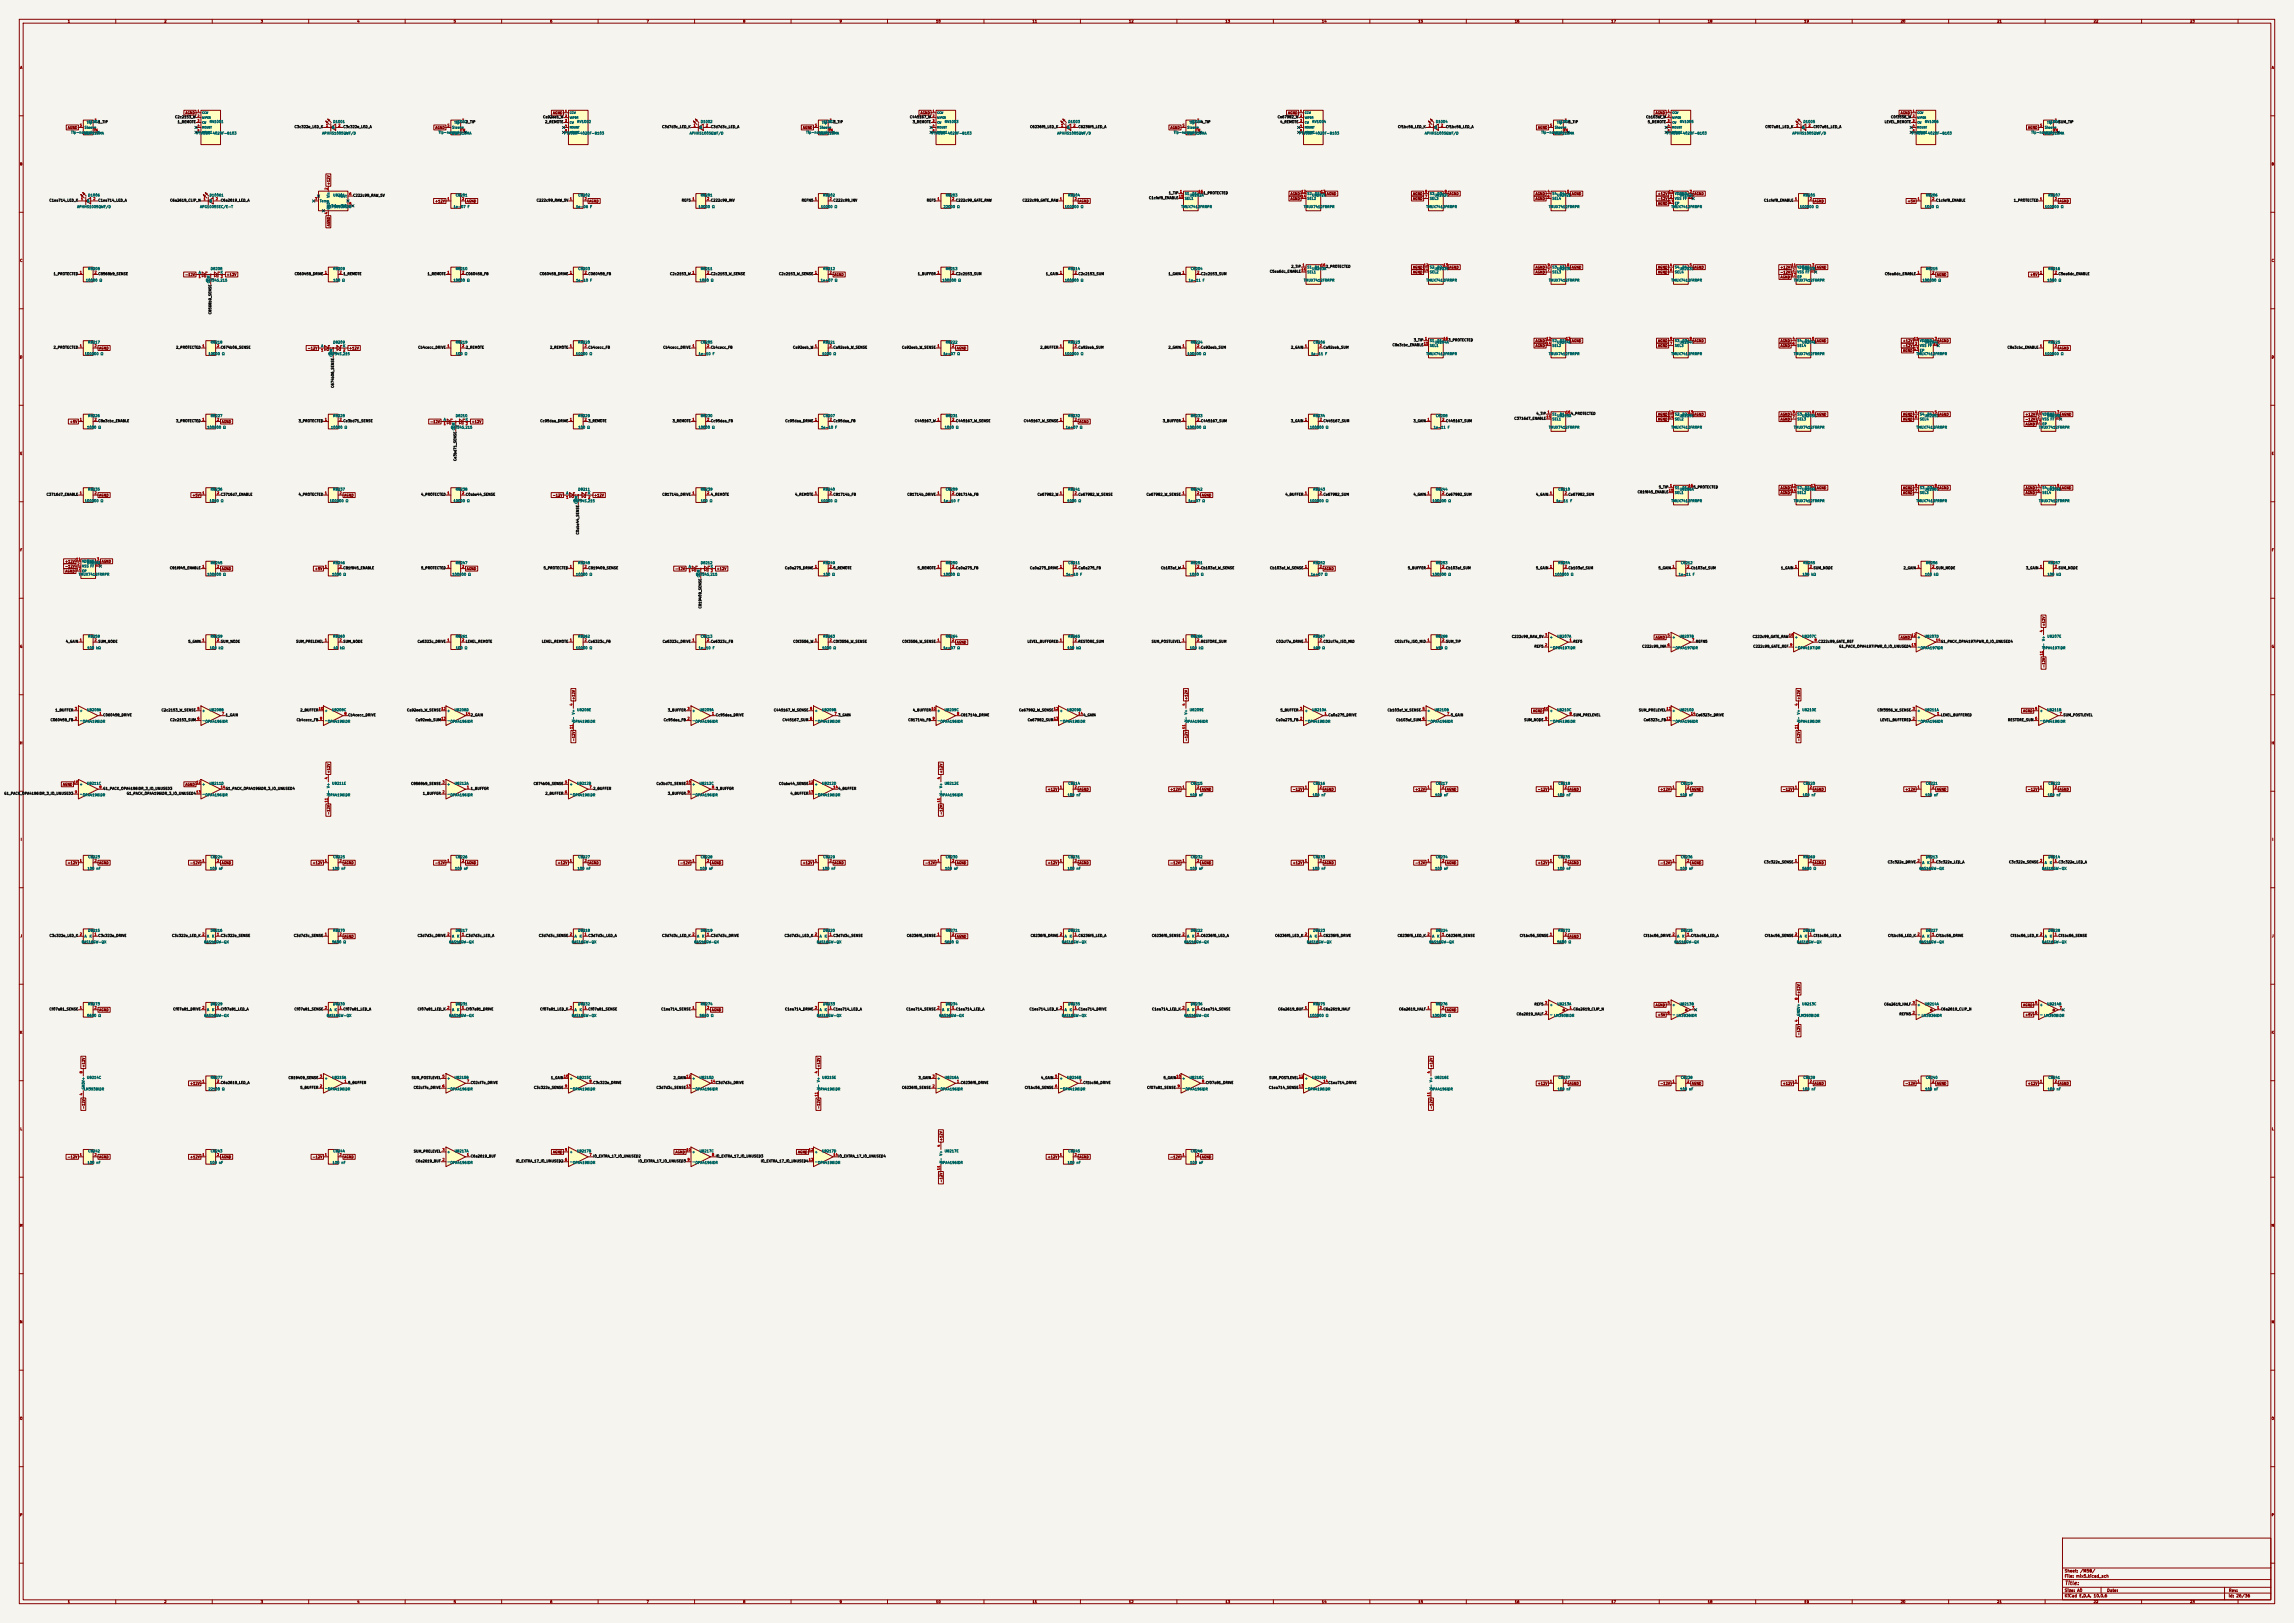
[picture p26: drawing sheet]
<svg xmlns="http://www.w3.org/2000/svg" width="1189mm" height="841mm" viewBox="0 0 1189 841" stroke-linecap="round" stroke-linejoin="round" font-family="sans-serif">
<defs><g id="words">
<text font-size="2" fill="#840000" x="1070" y="822">Title:</text>
<g font-size="1.5" fill="#840000">
<text x="1070" y="815">Sheet: /M5B/</text>
<text x="1070" y="818">File: mix5.kicad_sch</text>
<text x="1070" y="825">Size: A0</text>
<text x="1092" y="825">Date:</text>
<text x="1155" y="825">Rev:</text>
<text x="1070" y="828">KiCad E.D.A. 10.0.6</text>
<text x="1155" y="828">Id: 26/36</text>
</g>
<g font-size="1.3" fill="#840000">
<text x="35" y="12">1</text>
<text x="85" y="12">2</text>
<text x="135" y="12">3</text>
<text x="185" y="12">4</text>
<text x="235" y="12">5</text>
<text x="285" y="12">6</text>
<text x="335" y="12">7</text>
<text x="385" y="12">8</text>
<text x="435" y="12">9</text>
<text x="485" y="12">10</text>
<text x="535" y="12">11</text>
<text x="585" y="12">12</text>
<text x="635" y="12">13</text>
<text x="685" y="12">14</text>
<text x="735" y="12">15</text>
<text x="785" y="12">16</text>
<text x="835" y="12">17</text>
<text x="885" y="12">18</text>
<text x="935" y="12">19</text>
<text x="985" y="12">20</text>
<text x="1035" y="12">21</text>
<text x="1085" y="12">22</text>
<text x="1135" y="12">23</text>
<text x="10" y="36">A</text>
<text x="1177" y="36">A</text>
<text x="96" y="59">AGND</text>
<text x="286" y="59">AGND</text>
<text x="477" y="59">AGND</text>
<text x="667" y="59">AGND</text>
<text x="858" y="59">AGND</text>
<text x="985" y="59">AGND</text>
<text x="35" y="67">AGND</text>
<text x="225" y="67">AGND</text>
<text x="416" y="67">AGND</text>
<text x="606" y="67">AGND</text>
<text x="797" y="67">AGND</text>
<text x="1051" y="67">AGND</text>
<text x="10" y="86">B</text>
<text x="1177" y="86">B</text>
<text x="171" y="96" transform="rotate(-90 171 96)">+12V</text>
<text x="669" y="101">AGND</text>
<text x="688" y="101">AGND</text>
<text x="732" y="101">AGND</text>
<text x="751" y="101">AGND</text>
<text x="796" y="101">AGND</text>
<text x="815" y="101">AGND</text>
<text x="859" y="101">+12V</text>
<text x="878" y="101">AGND</text>
<text x="225" y="105">+12V</text>
<text x="242" y="105">AGND</text>
<text x="305" y="105">AGND</text>
<text x="559" y="105">AGND</text>
<text x="669" y="104">AGND</text>
<text x="732" y="104">AGND</text>
<text x="796" y="104">AGND</text>
<text x="859" y="104">-12V</text>
<text x="859" y="106">AGND</text>
<text x="940" y="105">AGND</text>
<text x="989" y="105">+5V</text>
<text x="1067" y="105">AGND</text>
<text x="171" y="117" transform="rotate(-90 171 117)">AGND</text>
<text x="10" y="136">C</text>
<text x="1177" y="136">C</text>
<text x="96" y="143">-12V</text>
<text x="117" y="143">+12V</text>
<text x="432" y="143">AGND</text>
<text x="732" y="139">AGND</text>
<text x="732" y="142">AGND</text>
<text x="751" y="139">AGND</text>
<text x="796" y="139">AGND</text>
<text x="796" y="142">AGND</text>
<text x="815" y="139">AGND</text>
<text x="859" y="139">AGND</text>
<text x="859" y="142">AGND</text>
<text x="878" y="139">AGND</text>
<text x="923" y="142">-12V</text>
<text x="923" y="139">+12V</text>
<text x="942" y="139">AGND</text>
<text x="1004" y="143">AGND</text>
<text x="1052" y="143">+5V</text>
<text x="923" y="145">AGND</text>
<text x="796" y="178">AGND</text>
<text x="815" y="178">AGND</text>
<text x="859" y="178">AGND</text>
<text x="878" y="178">AGND</text>
<text x="923" y="178">AGND</text>
<text x="942" y="178">AGND</text>
<text x="986" y="178">+12V</text>
<text x="1005" y="178">AGND</text>
<text x="10" y="186">D</text>
<text x="51" y="181">AGND</text>
<text x="159" y="181">-12V</text>
<text x="181" y="181">+12V</text>
<text x="496" y="181">AGND</text>
<text x="796" y="180">AGND</text>
<text x="859" y="180">AGND</text>
<text x="923" y="180">AGND</text>
<text x="986" y="180">-12V</text>
<text x="986" y="183">AGND</text>
<text x="1067" y="181">AGND</text>
<text x="1177" y="186">D</text>
<text x="859" y="216">AGND</text>
<text x="878" y="216">AGND</text>
<text x="923" y="216">AGND</text>
<text x="942" y="216">AGND</text>
<text x="986" y="216">AGND</text>
<text x="1005" y="216">AGND</text>
<text x="1050" y="216">+12V</text>
<text x="1069" y="216">AGND</text>
<text x="36" y="219">+5V</text>
<text x="115" y="219">AGND</text>
<text x="223" y="219">-12V</text>
<text x="244" y="219">+12V</text>
<text x="559" y="219">AGND</text>
<text x="859" y="218">AGND</text>
<text x="923" y="218">AGND</text>
<text x="986" y="218">AGND</text>
<text x="1050" y="218">-12V</text>
<text x="1050" y="221">AGND</text>
<text x="10" y="236">E</text>
<text x="1177" y="236">E</text>
<text x="51" y="258">AGND</text>
<text x="100" y="258">+5V</text>
<text x="178" y="258">AGND</text>
<text x="286" y="258">-12V</text>
<text x="308" y="258">+12V</text>
<text x="623" y="258">AGND</text>
<text x="923" y="256">AGND</text>
<text x="923" y="254">AGND</text>
<text x="942" y="254">AGND</text>
<text x="986" y="256">AGND</text>
<text x="986" y="254">AGND</text>
<text x="1005" y="254">AGND</text>
<text x="1050" y="254">AGND</text>
<text x="1050" y="256">AGND</text>
<text x="1069" y="254">AGND</text>
<text x="10" y="286">F</text>
<text x="1177" y="286">F</text>
<text x="34" y="292">+12V</text>
<text x="53" y="292">AGND</text>
<text x="34" y="294">-12V</text>
<text x="34" y="297">AGND</text>
<text x="115" y="296">AGND</text>
<text x="163" y="296">+5V</text>
<text x="242" y="296">AGND</text>
<text x="350" y="296">-12V</text>
<text x="371" y="296">+12V</text>
<text x="686" y="296">AGND</text>
<text x="1060" y="325" transform="rotate(-90 1060 325)">+12V</text>
<text x="10" y="336">G</text>
<text x="496" y="334">AGND</text>
<text x="858" y="331">AGND</text>
<text x="985" y="331">AGND</text>
<text x="1177" y="336">G</text>
<text x="1060" y="346" transform="rotate(-90 1060 346)">-12V</text>
<text x="298" y="363" transform="rotate(-90 298 363)">+12V</text>
<text x="616" y="363" transform="rotate(-90 616 363)">+12V</text>
<text x="933" y="363" transform="rotate(-90 933 363)">+12V</text>
<text x="794" y="369">AGND</text>
<text x="1048" y="369">AGND</text>
<text x="10" y="386">H</text>
<text x="298" y="384" transform="rotate(-90 298 384)">-12V</text>
<text x="616" y="384" transform="rotate(-90 616 384)">-12V</text>
<text x="933" y="384" transform="rotate(-90 933 384)">-12V</text>
<text x="1177" y="386">H</text>
<text x="171" y="401" transform="rotate(-90 171 401)">+12V</text>
<text x="489" y="401" transform="rotate(-90 489 401)">+12V</text>
<text x="32" y="407">AGND</text>
<text x="96" y="407">AGND</text>
<text x="543" y="410">+12V</text>
<text x="559" y="410">AGND</text>
<text x="606" y="410">+12V</text>
<text x="623" y="410">AGND</text>
<text x="670" y="410">-12V</text>
<text x="686" y="410">AGND</text>
<text x="733" y="410">+12V</text>
<text x="750" y="410">AGND</text>
<text x="797" y="410">-12V</text>
<text x="813" y="410">AGND</text>
<text x="860" y="410">+12V</text>
<text x="877" y="410">AGND</text>
<text x="924" y="410">-12V</text>
<text x="940" y="410">AGND</text>
<text x="987" y="410">+12V</text>
<text x="1004" y="410">AGND</text>
<text x="1051" y="410">-12V</text>
<text x="1067" y="410">AGND</text>
<text x="171" y="422" transform="rotate(-90 171 422)">-12V</text>
<text x="489" y="422" transform="rotate(-90 489 422)">-12V</text>
<text x="11" y="436">I</text>
<text x="1178" y="436">I</text>
<text x="35" y="448">+12V</text>
<text x="51" y="448">AGND</text>
<text x="98" y="448">-12V</text>
<text x="115" y="448">AGND</text>
<text x="162" y="448">+12V</text>
<text x="178" y="448">AGND</text>
<text x="225" y="448">-12V</text>
<text x="242" y="448">AGND</text>
<text x="289" y="448">+12V</text>
<text x="305" y="448">AGND</text>
<text x="352" y="448">-12V</text>
<text x="369" y="448">AGND</text>
<text x="416" y="448">+12V</text>
<text x="432" y="448">AGND</text>
<text x="479" y="448">-12V</text>
<text x="496" y="448">AGND</text>
<text x="543" y="448">+12V</text>
<text x="559" y="448">AGND</text>
<text x="606" y="448">-12V</text>
<text x="623" y="448">AGND</text>
<text x="670" y="448">+12V</text>
<text x="686" y="448">AGND</text>
<text x="733" y="448">-12V</text>
<text x="750" y="448">AGND</text>
<text x="797" y="448">+12V</text>
<text x="813" y="448">AGND</text>
<text x="860" y="448">-12V</text>
<text x="877" y="448">AGND</text>
<text x="940" y="448">AGND</text>
<text x="10" y="486">J</text>
<text x="1177" y="486">J</text>
<text x="178" y="486">AGND</text>
<text x="496" y="486">AGND</text>
<text x="813" y="486">AGND</text>
<text x="933" y="515" transform="rotate(-90 933 515)">+12V</text>
<text x="858" y="522">AGND</text>
<text x="1048" y="522">AGND</text>
<text x="51" y="524">AGND</text>
<text x="369" y="524">AGND</text>
<text x="750" y="524">AGND</text>
<text x="859" y="527">+5V</text>
<text x="1050" y="527">+5V</text>
<text x="10" y="536">K</text>
<text x="933" y="537" transform="rotate(-90 933 537)">-12V</text>
<text x="1177" y="536">K</text>
<text x="44" y="553" transform="rotate(-90 44 553)">+12V</text>
<text x="425" y="553" transform="rotate(-90 425 553)">+12V</text>
<text x="743" y="553" transform="rotate(-90 743 553)">+12V</text>
<text x="98" y="562">+12V</text>
<text x="797" y="562">+12V</text>
<text x="813" y="562">AGND</text>
<text x="860" y="562">-12V</text>
<text x="877" y="562">AGND</text>
<text x="924" y="562">+12V</text>
<text x="940" y="562">AGND</text>
<text x="987" y="562">-12V</text>
<text x="1004" y="562">AGND</text>
<text x="1051" y="562">+12V</text>
<text x="1067" y="562">AGND</text>
<text x="44" y="575" transform="rotate(-90 44 575)">-12V</text>
<text x="425" y="575" transform="rotate(-90 425 575)">-12V</text>
<text x="743" y="575" transform="rotate(-90 743 575)">-12V</text>
<text x="10" y="586">L</text>
<text x="1177" y="586">L</text>
<text x="489" y="591" transform="rotate(-90 489 591)">+12V</text>
<text x="286" y="598">AGND</text>
<text x="350" y="598">AGND</text>
<text x="413" y="598">AGND</text>
<text x="35" y="600">-12V</text>
<text x="51" y="600">AGND</text>
<text x="98" y="600">+12V</text>
<text x="115" y="600">AGND</text>
<text x="162" y="600">-12V</text>
<text x="178" y="600">AGND</text>
<text x="543" y="600">+12V</text>
<text x="559" y="600">AGND</text>
<text x="606" y="600">-12V</text>
<text x="623" y="600">AGND</text>
<text x="489" y="613" transform="rotate(-90 489 613)">-12V</text>
<text x="10" y="636">M</text>
<text x="1177" y="636">M</text>
<text x="10" y="686">N</text>
<text x="1177" y="686">N</text>
<text x="10" y="736">O</text>
<text x="1177" y="736">O</text>
<text x="10" y="786">P</text>
<text x="1177" y="786">P</text>
<text x="35" y="831">1</text>
<text x="85" y="831">2</text>
<text x="135" y="831">3</text>
<text x="185" y="831">4</text>
<text x="235" y="831">5</text>
<text x="285" y="831">6</text>
<text x="335" y="831">7</text>
<text x="385" y="831">8</text>
<text x="435" y="831">9</text>
<text x="485" y="831">10</text>
<text x="535" y="831">11</text>
<text x="585" y="831">12</text>
<text x="635" y="831">13</text>
<text x="685" y="831">14</text>
<text x="735" y="831">15</text>
<text x="785" y="831">16</text>
<text x="835" y="831">17</text>
<text x="885" y="831">18</text>
<text x="935" y="831">19</text>
<text x="985" y="831">20</text>
<text x="1035" y="831">21</text>
<text x="1085" y="831">22</text>
<text x="1135" y="831">23</text>
</g>
<g font-size="1.3" fill="#a90000">
<text x="41" y="66">S</text>
<text x="49" y="63">T</text>
<text x="169" y="66">1</text>
<text x="175" y="66">2</text>
<text x="232" y="66">S</text>
<text x="239" y="63">T</text>
<text x="359" y="66">1</text>
<text x="366" y="66">2</text>
<text x="422" y="66">S</text>
<text x="430" y="63">T</text>
<text x="550" y="66">1</text>
<text x="556" y="66">2</text>
<text x="613" y="66">S</text>
<text x="620" y="63">T</text>
<text x="740" y="66">1</text>
<text x="747" y="66">2</text>
<text x="803" y="66">S</text>
<text x="811" y="63">T</text>
<text x="931" y="66">1</text>
<text x="937" y="66">2</text>
<text x="1057" y="66">S</text>
<text x="1065" y="63">T</text>
<text x="48" y="68">TN</text>
<text x="239" y="68">TN</text>
<text x="429" y="68">TN</text>
<text x="620" y="68">TN</text>
<text x="810" y="68">TN</text>
<text x="1064" y="68">TN</text>
<text x="170" y="99" transform="rotate(-90 170 99)">2</text>
<text x="181" y="101">6</text>
<text x="611" y="100">1</text>
<text x="621" y="100">16</text>
<text x="674" y="100">12</text>
<text x="684" y="100">13</text>
<text x="738" y="100">9</text>
<text x="749" y="100">8</text>
<text x="802" y="100">4</text>
<text x="812" y="100">5</text>
<text x="865" y="100">11</text>
<text x="876" y="100">3</text>
<text x="42" y="104">1</text>
<text x="48" y="104">2</text>
<text x="105" y="104">1</text>
<text x="112" y="104">2</text>
<text x="163" y="104">3</text>
<text x="181" y="107">5</text>
<text x="232" y="104">1</text>
<text x="239" y="104">2</text>
<text x="295" y="104">1</text>
<text x="303" y="104">2</text>
<text x="359" y="104">1</text>
<text x="366" y="104">2</text>
<text x="422" y="104">1</text>
<text x="430" y="104">2</text>
<text x="486" y="104">1</text>
<text x="493" y="104">2</text>
<text x="549" y="104">1</text>
<text x="557" y="104">2</text>
<text x="611" y="103">15</text>
<text x="674" y="103">14</text>
<text x="738" y="103">7</text>
<text x="802" y="103">6</text>
<text x="865" y="105">17</text>
<text x="865" y="103">2</text>
<text x="875" y="103">10</text>
<text x="930" y="104">1</text>
<text x="938" y="104">2</text>
<text x="994" y="104">1</text>
<text x="1001" y="104">2</text>
<text x="1057" y="104">1</text>
<text x="1065" y="104">2</text>
<text x="170" y="111" transform="rotate(-90 170 111)">4</text>
<text x="41" y="142">1</text>
<text x="49" y="142">2</text>
<text x="168" y="142">1</text>
<text x="176" y="142">2</text>
<text x="232" y="142">1</text>
<text x="239" y="142">2</text>
<text x="295" y="142">1</text>
<text x="303" y="142">2</text>
<text x="359" y="142">1</text>
<text x="366" y="142">2</text>
<text x="422" y="142">1</text>
<text x="430" y="142">2</text>
<text x="486" y="142">1</text>
<text x="493" y="142">2</text>
<text x="549" y="142">1</text>
<text x="557" y="142">2</text>
<text x="613" y="142">1</text>
<text x="620" y="142">2</text>
<text x="674" y="141">15</text>
<text x="675" y="138">1</text>
<text x="684" y="138">16</text>
<text x="738" y="138">12</text>
<text x="738" y="141">14</text>
<text x="748" y="138">13</text>
<text x="802" y="141">7</text>
<text x="802" y="138">9</text>
<text x="812" y="138">8</text>
<text x="865" y="138">4</text>
<text x="865" y="141">6</text>
<text x="876" y="138">5</text>
<text x="928" y="138">11</text>
<text x="928" y="143">17</text>
<text x="929" y="141">2</text>
<text x="938" y="141">10</text>
<text x="939" y="138">3</text>
<text x="994" y="142">1</text>
<text x="1001" y="142">2</text>
<text x="1057" y="142">1</text>
<text x="1065" y="142">2</text>
<text x="103" y="144">1</text>
<text x="111" y="146" transform="rotate(-90 111 146)">3</text>
<text x="114" y="144">2</text>
<text x="738" y="179">15</text>
<text x="738" y="176">1</text>
<text x="748" y="176">16</text>
<text x="801" y="176">12</text>
<text x="801" y="179">14</text>
<text x="811" y="176">13</text>
<text x="865" y="179">7</text>
<text x="865" y="176">9</text>
<text x="876" y="176">8</text>
<text x="929" y="176">4</text>
<text x="929" y="179">6</text>
<text x="939" y="176">5</text>
<text x="992" y="176">11</text>
<text x="992" y="179">2</text>
<text x="1002" y="179">10</text>
<text x="1003" y="176">3</text>
<text x="41" y="180">1</text>
<text x="49" y="180">2</text>
<text x="105" y="180">1</text>
<text x="112" y="180">2</text>
<text x="166" y="182">1</text>
<text x="175" y="184" transform="rotate(-90 175 184)">3</text>
<text x="178" y="182">2</text>
<text x="232" y="180">1</text>
<text x="239" y="180">2</text>
<text x="295" y="180">1</text>
<text x="303" y="180">2</text>
<text x="359" y="180">1</text>
<text x="366" y="180">2</text>
<text x="422" y="180">1</text>
<text x="430" y="180">2</text>
<text x="486" y="180">1</text>
<text x="493" y="180">2</text>
<text x="549" y="180">1</text>
<text x="557" y="180">2</text>
<text x="613" y="180">1</text>
<text x="620" y="180">2</text>
<text x="676" y="180">1</text>
<text x="684" y="180">2</text>
<text x="992" y="181">17</text>
<text x="1057" y="180">1</text>
<text x="1065" y="180">2</text>
<text x="802" y="214">1</text>
<text x="811" y="214">16</text>
<text x="865" y="214">12</text>
<text x="875" y="214">13</text>
<text x="929" y="214">9</text>
<text x="939" y="214">8</text>
<text x="992" y="214">4</text>
<text x="1003" y="214">5</text>
<text x="1055" y="214">11</text>
<text x="1066" y="214">3</text>
<text x="41" y="218">1</text>
<text x="49" y="218">2</text>
<text x="105" y="218">1</text>
<text x="112" y="218">2</text>
<text x="168" y="218">1</text>
<text x="176" y="218">2</text>
<text x="230" y="221">1</text>
<text x="238" y="222" transform="rotate(-90 238 222)">3</text>
<text x="241" y="221">2</text>
<text x="295" y="218">1</text>
<text x="303" y="218">2</text>
<text x="359" y="218">1</text>
<text x="366" y="218">2</text>
<text x="422" y="218">1</text>
<text x="430" y="218">2</text>
<text x="486" y="218">1</text>
<text x="493" y="218">2</text>
<text x="549" y="218">1</text>
<text x="557" y="218">2</text>
<text x="613" y="218">1</text>
<text x="620" y="218">2</text>
<text x="676" y="218">1</text>
<text x="684" y="218">2</text>
<text x="740" y="218">1</text>
<text x="747" y="218">2</text>
<text x="801" y="217">15</text>
<text x="865" y="217">14</text>
<text x="929" y="217">7</text>
<text x="992" y="217">6</text>
<text x="1055" y="220">17</text>
<text x="1056" y="217">2</text>
<text x="1065" y="217">10</text>
<text x="41" y="256">1</text>
<text x="49" y="256">2</text>
<text x="105" y="256">1</text>
<text x="112" y="256">2</text>
<text x="168" y="256">1</text>
<text x="176" y="256">2</text>
<text x="232" y="256">1</text>
<text x="239" y="256">2</text>
<text x="359" y="256">1</text>
<text x="366" y="256">2</text>
<text x="422" y="256">1</text>
<text x="430" y="256">2</text>
<text x="486" y="256">1</text>
<text x="493" y="256">2</text>
<text x="549" y="256">1</text>
<text x="557" y="256">2</text>
<text x="613" y="256">1</text>
<text x="620" y="256">2</text>
<text x="676" y="256">1</text>
<text x="684" y="256">2</text>
<text x="740" y="256">1</text>
<text x="747" y="256">2</text>
<text x="803" y="256">1</text>
<text x="811" y="256">2</text>
<text x="865" y="255">15</text>
<text x="865" y="253">1</text>
<text x="875" y="253">16</text>
<text x="928" y="253">12</text>
<text x="928" y="255">14</text>
<text x="938" y="253">13</text>
<text x="992" y="255">7</text>
<text x="992" y="253">9</text>
<text x="1003" y="253">8</text>
<text x="1056" y="253">4</text>
<text x="1056" y="255">6</text>
<text x="1066" y="253">5</text>
<text x="293" y="259">1</text>
<text x="302" y="260" transform="rotate(-90 302 260)">3</text>
<text x="305" y="259">2</text>
<text x="39" y="291">11</text>
<text x="40" y="293">2</text>
<text x="49" y="293">10</text>
<text x="50" y="291">3</text>
<text x="39" y="296">17</text>
<text x="105" y="295">1</text>
<text x="112" y="295">2</text>
<text x="168" y="295">1</text>
<text x="176" y="295">2</text>
<text x="232" y="295">1</text>
<text x="239" y="295">2</text>
<text x="295" y="295">1</text>
<text x="303" y="295">2</text>
<text x="357" y="297">1</text>
<text x="365" y="298" transform="rotate(-90 365 298)">3</text>
<text x="368" y="297">2</text>
<text x="422" y="295">1</text>
<text x="430" y="295">2</text>
<text x="486" y="295">1</text>
<text x="493" y="295">2</text>
<text x="549" y="295">1</text>
<text x="557" y="295">2</text>
<text x="613" y="295">1</text>
<text x="620" y="295">2</text>
<text x="676" y="295">1</text>
<text x="684" y="295">2</text>
<text x="740" y="295">1</text>
<text x="747" y="295">2</text>
<text x="803" y="295">1</text>
<text x="811" y="295">2</text>
<text x="867" y="295">1</text>
<text x="874" y="295">2</text>
<text x="930" y="295">1</text>
<text x="938" y="295">2</text>
<text x="994" y="295">1</text>
<text x="1001" y="295">2</text>
<text x="1057" y="295">1</text>
<text x="1065" y="295">2</text>
<text x="1059" y="328" transform="rotate(-90 1059 328)">4</text>
<text x="41" y="333">1</text>
<text x="49" y="333">2</text>
<text x="105" y="333">1</text>
<text x="112" y="333">2</text>
<text x="168" y="333">1</text>
<text x="176" y="333">2</text>
<text x="232" y="333">1</text>
<text x="239" y="333">2</text>
<text x="295" y="333">1</text>
<text x="303" y="333">2</text>
<text x="359" y="333">1</text>
<text x="366" y="333">2</text>
<text x="422" y="333">1</text>
<text x="430" y="333">2</text>
<text x="486" y="333">1</text>
<text x="493" y="333">2</text>
<text x="549" y="333">1</text>
<text x="557" y="333">2</text>
<text x="613" y="333">1</text>
<text x="620" y="333">2</text>
<text x="676" y="333">1</text>
<text x="684" y="333">2</text>
<text x="740" y="333">1</text>
<text x="747" y="333">2</text>
<text x="801" y="335">2</text>
<text x="801" y="330">3</text>
<text x="813" y="333">1</text>
<text x="864" y="330">5</text>
<text x="864" y="335">6</text>
<text x="877" y="333">7</text>
<text x="927" y="330">10</text>
<text x="928" y="335">9</text>
<text x="940" y="333">8</text>
<text x="991" y="330">12</text>
<text x="991" y="335">13</text>
<text x="1003" y="333">14</text>
<text x="1059" y="340" transform="rotate(-90 1059 340)">11</text>
<text x="297" y="366" transform="rotate(-90 297 366)">4</text>
<text x="615" y="366" transform="rotate(-90 615 366)">4</text>
<text x="932" y="366" transform="rotate(-90 932 366)">4</text>
<text x="39" y="368">3</text>
<text x="51" y="371">1</text>
<text x="102" y="368">5</text>
<text x="115" y="371">7</text>
<text x="165" y="368">10</text>
<text x="178" y="371">8</text>
<text x="229" y="368">12</text>
<text x="241" y="371">14</text>
<text x="356" y="368">3</text>
<text x="369" y="371">1</text>
<text x="420" y="368">5</text>
<text x="432" y="371">7</text>
<text x="483" y="368">10</text>
<text x="496" y="371">8</text>
<text x="546" y="368">12</text>
<text x="559" y="371">14</text>
<text x="674" y="368">3</text>
<text x="686" y="371">1</text>
<text x="737" y="368">5</text>
<text x="750" y="371">7</text>
<text x="800" y="368">10</text>
<text x="813" y="371">8</text>
<text x="864" y="368">12</text>
<text x="876" y="371">14</text>
<text x="991" y="368">3</text>
<text x="1004" y="371">1</text>
<text x="1055" y="368">5</text>
<text x="1067" y="371">7</text>
<text x="39" y="373">2</text>
<text x="102" y="373">6</text>
<text x="166" y="373">9</text>
<text x="229" y="373">13</text>
<text x="297" y="378" transform="rotate(-90 297 378)">11</text>
<text x="356" y="373">2</text>
<text x="420" y="373">6</text>
<text x="483" y="373">9</text>
<text x="546" y="373">13</text>
<text x="615" y="378" transform="rotate(-90 615 378)">11</text>
<text x="674" y="373">2</text>
<text x="737" y="373">6</text>
<text x="801" y="373">9</text>
<text x="864" y="373">13</text>
<text x="932" y="378" transform="rotate(-90 932 378)">11</text>
<text x="991" y="373">2</text>
<text x="1055" y="373">6</text>
<text x="38" y="406">10</text>
<text x="102" y="406">12</text>
<text x="170" y="404" transform="rotate(-90 170 404)">4</text>
<text x="229" y="406">3</text>
<text x="293" y="406">5</text>
<text x="356" y="406">10</text>
<text x="419" y="406">12</text>
<text x="488" y="404" transform="rotate(-90 488 404)">4</text>
<text x="39" y="411">9</text>
<text x="51" y="409">8</text>
<text x="102" y="411">13</text>
<text x="114" y="409">14</text>
<text x="229" y="411">2</text>
<text x="242" y="409">1</text>
<text x="293" y="411">6</text>
<text x="305" y="409">7</text>
<text x="356" y="411">9</text>
<text x="369" y="409">8</text>
<text x="419" y="411">13</text>
<text x="432" y="409">14</text>
<text x="549" y="409">1</text>
<text x="557" y="409">2</text>
<text x="613" y="409">1</text>
<text x="620" y="409">2</text>
<text x="676" y="409">1</text>
<text x="684" y="409">2</text>
<text x="740" y="409">1</text>
<text x="747" y="409">2</text>
<text x="803" y="409">1</text>
<text x="811" y="409">2</text>
<text x="867" y="409">1</text>
<text x="874" y="409">2</text>
<text x="930" y="409">1</text>
<text x="938" y="409">2</text>
<text x="994" y="409">1</text>
<text x="1001" y="409">2</text>
<text x="1057" y="409">1</text>
<text x="1065" y="409">2</text>
<text x="170" y="416" transform="rotate(-90 170 416)">11</text>
<text x="488" y="416" transform="rotate(-90 488 416)">11</text>
<text x="41" y="447">1</text>
<text x="49" y="447">2</text>
<text x="105" y="447">1</text>
<text x="112" y="447">2</text>
<text x="168" y="447">1</text>
<text x="176" y="447">2</text>
<text x="232" y="447">1</text>
<text x="239" y="447">2</text>
<text x="295" y="447">1</text>
<text x="303" y="447">2</text>
<text x="359" y="447">1</text>
<text x="366" y="447">2</text>
<text x="422" y="447">1</text>
<text x="430" y="447">2</text>
<text x="486" y="447">1</text>
<text x="493" y="447">2</text>
<text x="549" y="447">1</text>
<text x="557" y="447">2</text>
<text x="613" y="447">1</text>
<text x="620" y="447">2</text>
<text x="676" y="447">1</text>
<text x="684" y="447">2</text>
<text x="740" y="447">1</text>
<text x="747" y="447">2</text>
<text x="803" y="447">1</text>
<text x="811" y="447">2</text>
<text x="867" y="447">1</text>
<text x="874" y="447">2</text>
<text x="930" y="447">1</text>
<text x="938" y="447">2</text>
<text x="994" y="447">2</text>
<text x="1001" y="447">1</text>
<text x="1057" y="447">2</text>
<text x="1065" y="447">1</text>
<text x="41" y="485">2</text>
<text x="49" y="485">1</text>
<text x="105" y="485">2</text>
<text x="112" y="485">1</text>
<text x="168" y="485">1</text>
<text x="176" y="485">2</text>
<text x="232" y="485">2</text>
<text x="239" y="485">1</text>
<text x="295" y="485">2</text>
<text x="303" y="485">1</text>
<text x="359" y="485">2</text>
<text x="366" y="485">1</text>
<text x="422" y="485">2</text>
<text x="430" y="485">1</text>
<text x="486" y="485">1</text>
<text x="493" y="485">2</text>
<text x="549" y="485">2</text>
<text x="557" y="485">1</text>
<text x="613" y="485">2</text>
<text x="620" y="485">1</text>
<text x="676" y="485">2</text>
<text x="684" y="485">1</text>
<text x="740" y="485">2</text>
<text x="747" y="485">1</text>
<text x="803" y="485">1</text>
<text x="811" y="485">2</text>
<text x="867" y="485">2</text>
<text x="874" y="485">1</text>
<text x="930" y="485">2</text>
<text x="938" y="485">1</text>
<text x="994" y="485">2</text>
<text x="1001" y="485">1</text>
<text x="1057" y="485">2</text>
<text x="1065" y="485">1</text>
<text x="801" y="521">3</text>
<text x="864" y="521">5</text>
<text x="932" y="518" transform="rotate(-90 932 518)">8</text>
<text x="991" y="521">3</text>
<text x="1055" y="521">5</text>
<text x="41" y="523">1</text>
<text x="49" y="523">2</text>
<text x="105" y="523">2</text>
<text x="112" y="523">1</text>
<text x="168" y="523">2</text>
<text x="176" y="523">1</text>
<text x="232" y="523">2</text>
<text x="239" y="523">1</text>
<text x="295" y="523">2</text>
<text x="303" y="523">1</text>
<text x="359" y="523">1</text>
<text x="366" y="523">2</text>
<text x="422" y="523">2</text>
<text x="430" y="523">1</text>
<text x="486" y="523">2</text>
<text x="493" y="523">1</text>
<text x="549" y="523">2</text>
<text x="557" y="523">1</text>
<text x="613" y="523">2</text>
<text x="620" y="523">1</text>
<text x="676" y="523">1</text>
<text x="684" y="523">2</text>
<text x="740" y="523">1</text>
<text x="747" y="523">2</text>
<text x="801" y="526">2</text>
<text x="813" y="523">1</text>
<text x="864" y="526">6</text>
<text x="877" y="523">7</text>
<text x="991" y="526">2</text>
<text x="1004" y="523">1</text>
<text x="1055" y="526">6</text>
<text x="1067" y="523">7</text>
<text x="932" y="530" transform="rotate(-90 932 530)">4</text>
<text x="43" y="556" transform="rotate(-90 43 556)">8</text>
<text x="424" y="556" transform="rotate(-90 424 556)">4</text>
<text x="742" y="556" transform="rotate(-90 742 556)">4</text>
<text x="105" y="561">1</text>
<text x="112" y="561">2</text>
<text x="166" y="564">2</text>
<text x="166" y="559">3</text>
<text x="178" y="561">1</text>
<text x="229" y="559">5</text>
<text x="229" y="564">6</text>
<text x="242" y="561">7</text>
<text x="292" y="559">10</text>
<text x="293" y="564">9</text>
<text x="305" y="561">8</text>
<text x="356" y="559">12</text>
<text x="356" y="564">13</text>
<text x="368" y="561">14</text>
<text x="483" y="564">2</text>
<text x="483" y="559">3</text>
<text x="496" y="561">1</text>
<text x="547" y="559">5</text>
<text x="547" y="564">6</text>
<text x="559" y="561">7</text>
<text x="610" y="559">10</text>
<text x="610" y="564">9</text>
<text x="623" y="561">8</text>
<text x="673" y="559">12</text>
<text x="673" y="564">13</text>
<text x="686" y="561">14</text>
<text x="803" y="561">1</text>
<text x="811" y="561">2</text>
<text x="867" y="561">1</text>
<text x="874" y="561">2</text>
<text x="930" y="561">1</text>
<text x="938" y="561">2</text>
<text x="994" y="561">1</text>
<text x="1001" y="561">2</text>
<text x="1057" y="561">1</text>
<text x="1065" y="561">2</text>
<text x="43" y="568" transform="rotate(-90 43 568)">4</text>
<text x="424" y="568" transform="rotate(-90 424 568)">11</text>
<text x="742" y="568" transform="rotate(-90 742 568)">11</text>
<text x="41" y="599">1</text>
<text x="49" y="599">2</text>
<text x="105" y="599">1</text>
<text x="112" y="599">2</text>
<text x="168" y="599">1</text>
<text x="176" y="599">2</text>
<text x="229" y="597">3</text>
<text x="242" y="599">1</text>
<text x="293" y="597">5</text>
<text x="305" y="599">7</text>
<text x="356" y="597">10</text>
<text x="369" y="599">8</text>
<text x="419" y="597">12</text>
<text x="432" y="599">14</text>
<text x="488" y="594" transform="rotate(-90 488 594)">4</text>
<text x="549" y="599">1</text>
<text x="557" y="599">2</text>
<text x="613" y="599">1</text>
<text x="620" y="599">2</text>
<text x="229" y="602">2</text>
<text x="293" y="602">6</text>
<text x="356" y="602">9</text>
<text x="419" y="602">13</text>
<text x="488" y="606" transform="rotate(-90 488 606)">11</text>
</g>
<g font-size="1.3" fill="#006464">
<text x="45" y="64">Tip</text>
<text x="46" y="64">J1001</text>
<text x="108" y="64">RV1001</text>
<text x="173" y="64">D1001</text>
<text x="235" y="64">Tip</text>
<text x="236" y="64">J1002</text>
<text x="299" y="64">RV1002</text>
<text x="363" y="64">D1002</text>
<text x="426" y="64">Tip</text>
<text x="427" y="64">J1003</text>
<text x="489" y="64">RV1003</text>
<text x="554" y="64">D1003</text>
<text x="616" y="64">Tip</text>
<text x="617" y="64">J1004</text>
<text x="680" y="64">RV1004</text>
<text x="744" y="64">D1004</text>
<text x="807" y="64">Tip</text>
<text x="808" y="64">J1005</text>
<text x="870" y="64">RV1005</text>
<text x="935" y="64">D1005</text>
<text x="997" y="64">RV1006</text>
<text x="1061" y="64">Tip</text>
<text x="1062" y="64">J1006</text>
<text x="37" y="70">Tip-normal</text>
<text x="43" y="70">WQP518MA</text>
<text x="44" y="67">Sleeve</text>
<text x="102" y="70">PTV09A-4020F-B103</text>
<text x="167" y="70">APHHS1005QWF/D</text>
<text x="172" y="67">K</text>
<text x="172" y="67">A</text>
<text x="227" y="70">Tip-normal</text>
<text x="234" y="70">WQP518MA</text>
<text x="234" y="67">Sleeve</text>
<text x="292" y="70">PTV09A-4020F-B103</text>
<text x="357" y="70">APHHS1005QWF/D</text>
<text x="362" y="67">K</text>
<text x="363" y="67">A</text>
<text x="418" y="70">Tip-normal</text>
<text x="424" y="70">WQP518MA</text>
<text x="425" y="67">Sleeve</text>
<text x="483" y="70">PTV09A-4020F-B103</text>
<text x="548" y="70">APHHS1005QWF/D</text>
<text x="553" y="67">K</text>
<text x="553" y="67">A</text>
<text x="608" y="70">Tip-normal</text>
<text x="615" y="70">WQP518MA</text>
<text x="615" y="67">Sleeve</text>
<text x="673" y="70">PTV09A-4020F-B103</text>
<text x="738" y="70">APHHS1005QWF/D</text>
<text x="743" y="67">K</text>
<text x="744" y="67">A</text>
<text x="799" y="70">Tip-normal</text>
<text x="805" y="70">WQP518MA</text>
<text x="806" y="67">Sleeve</text>
<text x="864" y="70">PTV09A-4020F-B103</text>
<text x="929" y="70">APHHS1005QWF/D</text>
<text x="934" y="67">K</text>
<text x="934" y="67">A</text>
<text x="991" y="70">PTV09A-4020F-B103</text>
<text x="1053" y="70">Tip-normal</text>
<text x="1059" y="70">WQP518MA</text>
<text x="1060" y="67">Sleeve</text>
<text x="614" y="101">S1</text>
<text x="618" y="101">D1</text>
<text x="677" y="101">S2</text>
<text x="681" y="101">D2</text>
<text x="741" y="101">S3</text>
<text x="745" y="101">D3</text>
<text x="804" y="101">S4</text>
<text x="808" y="101">D4</text>
<text x="868" y="101">VDD</text>
<text x="870" y="101">GND</text>
<text x="45" y="105">K</text>
<text x="45" y="105">A</text>
<text x="46" y="102">D1006</text>
<text x="108" y="105">K</text>
<text x="108" y="102">D10061</text>
<text x="109" y="105">A</text>
<text x="166" y="105">Temp</text>
<text x="171" y="103" transform="rotate(-90 171 103)">Vin</text>
<text x="172" y="108">Trim/NR</text>
<text x="173" y="102">U8201</text>
<text x="175" y="103">Vout</text>
<text x="236" y="102">C8201</text>
<text x="300" y="102">C8202</text>
<text x="363" y="102">R8201</text>
<text x="427" y="102">R8202</text>
<text x="490" y="102">R8203</text>
<text x="554" y="102">R8204</text>
<text x="614" y="104">SEL1</text>
<text x="616" y="102">U8202A</text>
<text x="677" y="104">SEL2</text>
<text x="680" y="102">U8202B</text>
<text x="741" y="104">SEL3</text>
<text x="743" y="102">U8202C</text>
<text x="804" y="104">SEL4</text>
<text x="807" y="102">U8202D</text>
<text x="868" y="104">VSS FF</text>
<text x="868" y="106">EP</text>
<text x="870" y="102">U8202E</text>
<text x="935" y="102">R8205</text>
<text x="998" y="102">R8206</text>
<text x="1062" y="102">R8207</text>
<text x="40" y="108">APHHS1005QWF/D</text>
<text x="104" y="108">APG1005SEC/E-T</text>
<text x="169" y="108">REF5050AIDR</text>
<text x="171" y="109" transform="rotate(-90 171 109)">GND</text>
<text x="235" y="108">1e-07 F</text>
<text x="298" y="108">1e-06 F</text>
<text x="362" y="108">10000 Ω</text>
<text x="425" y="108">10000 Ω</text>
<text x="489" y="108">22000 Ω</text>
<text x="552" y="108">100000 Ω</text>
<text x="612" y="108">TMUX7412FRRPR</text>
<text x="676" y="108">TMUX7412FRRPR</text>
<text x="739" y="108">TMUX7412FRRPR</text>
<text x="803" y="108">TMUX7412FRRPR</text>
<text x="866" y="108">TMUX7412FRRPR</text>
<text x="933" y="108">100000 Ω</text>
<text x="997" y="108">1000 Ω</text>
<text x="1060" y="108">100000 Ω</text>
<text x="46" y="140">R8208</text>
<text x="103" y="142">A</text>
<text x="109" y="140">D8208</text>
<text x="114" y="142">K</text>
<text x="173" y="140">R8209</text>
<text x="236" y="140">R8210</text>
<text x="300" y="140">C8203</text>
<text x="363" y="140">R8211</text>
<text x="427" y="140">R8212</text>
<text x="490" y="140">R8213</text>
<text x="554" y="140">R8214</text>
<text x="617" y="140">C8204</text>
<text x="677" y="139">S1</text>
<text x="677" y="142">SEL1</text>
<text x="680" y="140">U8203A</text>
<text x="681" y="139">D1</text>
<text x="741" y="139">S2</text>
<text x="741" y="142">SEL2</text>
<text x="743" y="140">U8203B</text>
<text x="745" y="139">D2</text>
<text x="804" y="142">SEL3</text>
<text x="804" y="139">S3</text>
<text x="807" y="140">U8203C</text>
<text x="808" y="139">D3</text>
<text x="868" y="139">S4</text>
<text x="868" y="142">SEL4</text>
<text x="870" y="140">U8203D</text>
<text x="872" y="139">D4</text>
<text x="931" y="142">VSS FF</text>
<text x="931" y="139">VDD</text>
<text x="934" y="139">GND</text>
<text x="934" y="140">U8203E</text>
<text x="998" y="140">R8215</text>
<text x="1062" y="140">R8216</text>
<text x="44" y="146">10000 Ω</text>
<text x="106" y="146">BAT54S,215</text>
<text x="109" y="147" transform="rotate(-90 109 147)">COM</text>
<text x="173" y="146">100 Ω</text>
<text x="235" y="146">10000 Ω</text>
<text x="298" y="146">1e-10 F</text>
<text x="362" y="146">1000 Ω</text>
<text x="425" y="146">1e+07 Ω</text>
<text x="488" y="146">100000 Ω</text>
<text x="552" y="146">100000 Ω</text>
<text x="616" y="146">1e-11 F</text>
<text x="676" y="146">TMUX7412FRRPR</text>
<text x="739" y="146">TMUX7412FRRPR</text>
<text x="803" y="146">TMUX7412FRRPR</text>
<text x="866" y="146">TMUX7412FRRPR</text>
<text x="930" y="146">TMUX7412FRRPR</text>
<text x="931" y="144">EP</text>
<text x="996" y="146">100000 Ω</text>
<text x="1061" y="146">1000 Ω</text>
<text x="46" y="178">R8217</text>
<text x="109" y="178">R8218</text>
<text x="173" y="178">D8209</text>
<text x="236" y="178">R8219</text>
<text x="300" y="178">R8220</text>
<text x="363" y="178">C8205</text>
<text x="427" y="178">R8221</text>
<text x="490" y="178">R8222</text>
<text x="554" y="178">R8223</text>
<text x="617" y="178">R8224</text>
<text x="681" y="178">C8206</text>
<text x="741" y="177">S1</text>
<text x="743" y="178">U8204A</text>
<text x="745" y="177">D1</text>
<text x="804" y="177">S2</text>
<text x="807" y="178">U8204B</text>
<text x="808" y="177">D2</text>
<text x="868" y="177">S3</text>
<text x="870" y="178">U8204C</text>
<text x="872" y="177">D3</text>
<text x="931" y="177">S4</text>
<text x="934" y="178">U8204D</text>
<text x="935" y="177">D4</text>
<text x="995" y="177">VDD</text>
<text x="997" y="177">GND</text>
<text x="997" y="178">U8204E</text>
<text x="1062" y="178">R8225</text>
<text x="44" y="184">100000 Ω</text>
<text x="108" y="184">10000 Ω</text>
<text x="166" y="180">A</text>
<text x="170" y="184">BAT54S,215</text>
<text x="173" y="185" transform="rotate(-90 173 185)">COM</text>
<text x="178" y="180">K</text>
<text x="236" y="184">100 Ω</text>
<text x="298" y="184">10000 Ω</text>
<text x="362" y="184">1e-10 F</text>
<text x="426" y="184">1000 Ω</text>
<text x="489" y="184">1e+07 Ω</text>
<text x="552" y="184">100000 Ω</text>
<text x="615" y="184">100000 Ω</text>
<text x="679" y="184">1e-11 F</text>
<text x="739" y="184">TMUX7412FRRPR</text>
<text x="741" y="180">SEL1</text>
<text x="803" y="184">TMUX7412FRRPR</text>
<text x="804" y="180">SEL2</text>
<text x="866" y="184">TMUX7412FRRPR</text>
<text x="868" y="180">SEL3</text>
<text x="930" y="184">TMUX7412FRRPR</text>
<text x="931" y="180">SEL4</text>
<text x="993" y="184">TMUX7412FRRPR</text>
<text x="995" y="180">VSS FF</text>
<text x="995" y="183">EP</text>
<text x="1060" y="184">100000 Ω</text>
<text x="804" y="216">S1</text>
<text x="808" y="216">D1</text>
<text x="868" y="216">S2</text>
<text x="872" y="216">D2</text>
<text x="931" y="216">S3</text>
<text x="935" y="216">D3</text>
<text x="995" y="216">S4</text>
<text x="999" y="216">D4</text>
<text x="1058" y="216">VDD</text>
<text x="1061" y="216">GND</text>
<text x="46" y="216">R8226</text>
<text x="109" y="216">R8227</text>
<text x="173" y="216">R8228</text>
<text x="230" y="218">A</text>
<text x="236" y="216">D8210</text>
<text x="241" y="218">K</text>
<text x="300" y="216">R8229</text>
<text x="363" y="216">R8230</text>
<text x="427" y="216">C8207</text>
<text x="490" y="216">R8231</text>
<text x="554" y="216">R8232</text>
<text x="617" y="216">R8233</text>
<text x="681" y="216">R8234</text>
<text x="744" y="216">C8208</text>
<text x="804" y="218">SEL1</text>
<text x="807" y="216">U8205A</text>
<text x="868" y="218">SEL2</text>
<text x="870" y="216">U8205B</text>
<text x="931" y="218">SEL3</text>
<text x="934" y="216">U8205C</text>
<text x="995" y="218">SEL4</text>
<text x="997" y="216">U8205D</text>
<text x="1058" y="218">VSS FF</text>
<text x="1058" y="221">EP</text>
<text x="1061" y="216">U8205E</text>
<text x="45" y="222">1000 Ω</text>
<text x="107" y="222">100000 Ω</text>
<text x="171" y="222">10000 Ω</text>
<text x="233" y="222">BAT54S,215</text>
<text x="236" y="223" transform="rotate(-90 236 223)">COM</text>
<text x="300" y="222">100 Ω</text>
<text x="362" y="222">10000 Ω</text>
<text x="425" y="222">1e-10 F</text>
<text x="489" y="222">1000 Ω</text>
<text x="552" y="222">1e+07 Ω</text>
<text x="615" y="222">100000 Ω</text>
<text x="679" y="222">100000 Ω</text>
<text x="743" y="222">1e-11 F</text>
<text x="803" y="222">TMUX7412FRRPR</text>
<text x="866" y="222">TMUX7412FRRPR</text>
<text x="930" y="222">TMUX7412FRRPR</text>
<text x="993" y="222">TMUX7412FRRPR</text>
<text x="1057" y="222">TMUX7412FRRPR</text>
<text x="46" y="255">R8235</text>
<text x="109" y="255">R8236</text>
<text x="173" y="255">R8237</text>
<text x="236" y="255">R8238</text>
<text x="293" y="256">A</text>
<text x="300" y="255">D8211</text>
<text x="305" y="256">K</text>
<text x="363" y="255">R8239</text>
<text x="427" y="255">R8240</text>
<text x="490" y="255">C8209</text>
<text x="554" y="255">R8241</text>
<text x="617" y="255">R8242</text>
<text x="681" y="255">R8243</text>
<text x="744" y="255">R8244</text>
<text x="808" y="255">C8210</text>
<text x="868" y="254">S1</text>
<text x="868" y="256">SEL1</text>
<text x="870" y="255">U8206A</text>
<text x="872" y="254">D1</text>
<text x="931" y="254">S2</text>
<text x="931" y="256">SEL2</text>
<text x="934" y="255">U8206B</text>
<text x="935" y="254">D2</text>
<text x="995" y="256">SEL3</text>
<text x="995" y="254">S3</text>
<text x="997" y="255">U8206C</text>
<text x="999" y="254">D3</text>
<text x="1058" y="254">S4</text>
<text x="1058" y="256">SEL4</text>
<text x="1061" y="255">U8206D</text>
<text x="1062" y="254">D4</text>
<text x="44" y="261">100000 Ω</text>
<text x="108" y="261">1000 Ω</text>
<text x="171" y="261">100000 Ω</text>
<text x="235" y="261">10000 Ω</text>
<text x="297" y="261">BAT54S,215</text>
<text x="300" y="261" transform="rotate(-90 300 261)">COM</text>
<text x="363" y="261">100 Ω</text>
<text x="425" y="261">10000 Ω</text>
<text x="489" y="261">1e-10 F</text>
<text x="553" y="261">1000 Ω</text>
<text x="616" y="261">1e+07 Ω</text>
<text x="679" y="261">100000 Ω</text>
<text x="742" y="261">100000 Ω</text>
<text x="806" y="261">1e-11 F</text>
<text x="866" y="261">TMUX7412FRRPR</text>
<text x="930" y="261">TMUX7412FRRPR</text>
<text x="993" y="261">TMUX7412FRRPR</text>
<text x="1057" y="261">TMUX7412FRRPR</text>
<text x="42" y="292">VDD</text>
<text x="45" y="292">GND</text>
<text x="45" y="293">U8206E</text>
<text x="109" y="293">R8245</text>
<text x="173" y="293">R8246</text>
<text x="236" y="293">R8247</text>
<text x="300" y="293">R8248</text>
<text x="363" y="293">D8212</text>
<text x="427" y="293">R8249</text>
<text x="490" y="293">R8250</text>
<text x="554" y="293">C8211</text>
<text x="617" y="293">R8251</text>
<text x="681" y="293">R8252</text>
<text x="744" y="293">R8253</text>
<text x="808" y="293">R8254</text>
<text x="871" y="293">C8212</text>
<text x="935" y="293">R8255</text>
<text x="998" y="293">R8256</text>
<text x="1062" y="293">R8257</text>
<text x="41" y="299">TMUX7412FRRPR</text>
<text x="42" y="294">VSS FF</text>
<text x="42" y="297">EP</text>
<text x="107" y="299">100000 Ω</text>
<text x="172" y="299">1000 Ω</text>
<text x="234" y="299">100000 Ω</text>
<text x="298" y="299">10000 Ω</text>
<text x="357" y="295">A</text>
<text x="360" y="299">BAT54S,215</text>
<text x="363" y="299" transform="rotate(-90 363 299)">COM</text>
<text x="368" y="295">K</text>
<text x="427" y="299">100 Ω</text>
<text x="489" y="299">10000 Ω</text>
<text x="552" y="299">1e-10 F</text>
<text x="616" y="299">1000 Ω</text>
<text x="679" y="299">1e+07 Ω</text>
<text x="742" y="299">100000 Ω</text>
<text x="806" y="299">100000 Ω</text>
<text x="870" y="299">1e-11 F</text>
<text x="934" y="299">100 kΩ</text>
<text x="998" y="299">100 kΩ</text>
<text x="1061" y="299">100 kΩ</text>
<text x="46" y="331">R8258</text>
<text x="109" y="331">R8259</text>
<text x="173" y="331">R8260</text>
<text x="236" y="331">R8261</text>
<text x="300" y="331">R8262</text>
<text x="363" y="331">C8213</text>
<text x="427" y="331">R8263</text>
<text x="490" y="331">R8264</text>
<text x="554" y="331">R8265</text>
<text x="617" y="331">R8266</text>
<text x="681" y="331">R8267</text>
<text x="744" y="331">R8268</text>
<text x="803" y="331">+</text>
<text x="807" y="331">U8207A</text>
<text x="867" y="331">+</text>
<text x="870" y="331">U8207B</text>
<text x="930" y="331">+</text>
<text x="934" y="331">U8207C</text>
<text x="994" y="331">+</text>
<text x="997" y="331">U8207D</text>
<text x="1061" y="331">U8207E</text>
<text x="45" y="337">100 kΩ</text>
<text x="109" y="337">100 kΩ</text>
<text x="173" y="337">40 kΩ</text>
<text x="236" y="337">100 Ω</text>
<text x="298" y="337">10000 Ω</text>
<text x="362" y="337">1e-10 F</text>
<text x="426" y="337">1000 Ω</text>
<text x="489" y="337">1e+07 Ω</text>
<text x="553" y="337">100 kΩ</text>
<text x="617" y="337">100 kΩ</text>
<text x="681" y="337">499 Ω</text>
<text x="744" y="337">499 Ω</text>
<text x="803" y="336">-</text>
<text x="805" y="337">OPA4197IDR</text>
<text x="867" y="336">-</text>
<text x="868" y="337">OPA4197IDR</text>
<text x="930" y="336">-</text>
<text x="932" y="337">OPA4197IDR</text>
<text x="994" y="336">-</text>
<text x="995" y="337">OPA4197IDR</text>
<text x="1059" y="337">OPA4197IDR</text>
<text x="1060" y="336" transform="rotate(-90 1060 336)">V- V+</text>
<text x="41" y="369">+</text>
<text x="45" y="369">U8208A</text>
<text x="105" y="369">+</text>
<text x="108" y="369">U8208B</text>
<text x="168" y="369">+</text>
<text x="172" y="369">U8208C</text>
<text x="232" y="369">+</text>
<text x="235" y="369">U8208D</text>
<text x="299" y="369">U8208E</text>
<text x="359" y="369">+</text>
<text x="362" y="369">U8209A</text>
<text x="422" y="369">+</text>
<text x="426" y="369">U8209B</text>
<text x="486" y="369">+</text>
<text x="489" y="369">U8209C</text>
<text x="549" y="369">+</text>
<text x="553" y="369">U8209D</text>
<text x="616" y="369">U8209E</text>
<text x="676" y="369">+</text>
<text x="680" y="369">U8210A</text>
<text x="740" y="369">+</text>
<text x="743" y="369">U8210B</text>
<text x="803" y="369">+</text>
<text x="807" y="369">U8210C</text>
<text x="867" y="369">+</text>
<text x="870" y="369">U8210D</text>
<text x="934" y="369">U8210E</text>
<text x="994" y="369">+</text>
<text x="997" y="369">U8211A</text>
<text x="1057" y="369">+</text>
<text x="1061" y="369">U8211B</text>
<text x="41" y="374">-</text>
<text x="43" y="375">OPA4196IDR</text>
<text x="105" y="374">-</text>
<text x="106" y="375">OPA4196IDR</text>
<text x="168" y="374">-</text>
<text x="170" y="375">OPA4196IDR</text>
<text x="232" y="374">-</text>
<text x="233" y="375">OPA4196IDR</text>
<text x="297" y="375">OPA4196IDR</text>
<text x="298" y="374" transform="rotate(-90 298 374)">V- V+</text>
<text x="359" y="374">-</text>
<text x="360" y="375">OPA4196IDR</text>
<text x="422" y="374">-</text>
<text x="424" y="375">OPA4196IDR</text>
<text x="486" y="374">-</text>
<text x="487" y="375">OPA4196IDR</text>
<text x="549" y="374">-</text>
<text x="551" y="375">OPA4196IDR</text>
<text x="614" y="375">OPA4196IDR</text>
<text x="616" y="374" transform="rotate(-90 616 374)">V- V+</text>
<text x="676" y="374">-</text>
<text x="678" y="375">OPA4196IDR</text>
<text x="740" y="374">-</text>
<text x="741" y="375">OPA4196IDR</text>
<text x="803" y="374">-</text>
<text x="805" y="375">OPA4196IDR</text>
<text x="867" y="374">-</text>
<text x="868" y="375">OPA4196IDR</text>
<text x="932" y="375">OPA4196IDR</text>
<text x="933" y="374" transform="rotate(-90 933 374)">V- V+</text>
<text x="994" y="374">-</text>
<text x="995" y="375">OPA4196IDR</text>
<text x="1057" y="374">-</text>
<text x="1059" y="375">OPA4196IDR</text>
<text x="41" y="407">+</text>
<text x="45" y="407">U8211C</text>
<text x="105" y="407">+</text>
<text x="108" y="407">U8211D</text>
<text x="172" y="407">U8211E</text>
<text x="232" y="407">+</text>
<text x="235" y="407">U8212A</text>
<text x="295" y="407">+</text>
<text x="299" y="407">U8212B</text>
<text x="359" y="407">+</text>
<text x="362" y="407">U8212C</text>
<text x="422" y="407">+</text>
<text x="426" y="407">U8212D</text>
<text x="489" y="407">U8212E</text>
<text x="554" y="407">C8214</text>
<text x="617" y="407">C8215</text>
<text x="681" y="407">C8216</text>
<text x="744" y="407">C8217</text>
<text x="808" y="407">C8218</text>
<text x="871" y="407">C8219</text>
<text x="935" y="407">C8220</text>
<text x="998" y="407">C8221</text>
<text x="1062" y="407">C8222</text>
<text x="41" y="412">-</text>
<text x="43" y="413">OPA4196IDR</text>
<text x="105" y="412">-</text>
<text x="106" y="413">OPA4196IDR</text>
<text x="170" y="413">OPA4196IDR</text>
<text x="171" y="412" transform="rotate(-90 171 412)">V- V+</text>
<text x="232" y="412">-</text>
<text x="233" y="413">OPA4196IDR</text>
<text x="295" y="412">-</text>
<text x="297" y="413">OPA4196IDR</text>
<text x="359" y="412">-</text>
<text x="360" y="413">OPA4196IDR</text>
<text x="422" y="412">-</text>
<text x="424" y="413">OPA4196IDR</text>
<text x="487" y="413">OPA4196IDR</text>
<text x="489" y="412" transform="rotate(-90 489 412)">V- V+</text>
<text x="553" y="413">100 nF</text>
<text x="617" y="413">100 nF</text>
<text x="680" y="413">100 nF</text>
<text x="744" y="413">100 nF</text>
<text x="807" y="413">100 nF</text>
<text x="871" y="413">100 nF</text>
<text x="934" y="413">100 nF</text>
<text x="998" y="413">100 nF</text>
<text x="1061" y="413">100 nF</text>
<text x="46" y="445">C8223</text>
<text x="109" y="445">C8224</text>
<text x="173" y="445">C8225</text>
<text x="236" y="445">C8226</text>
<text x="300" y="445">C8227</text>
<text x="363" y="445">C8228</text>
<text x="427" y="445">C8229</text>
<text x="490" y="445">C8230</text>
<text x="554" y="445">C8231</text>
<text x="617" y="445">C8232</text>
<text x="681" y="445">C8233</text>
<text x="744" y="445">C8234</text>
<text x="808" y="445">C8235</text>
<text x="871" y="445">C8236</text>
<text x="935" y="445">R8269</text>
<text x="996" y="448">A</text>
<text x="998" y="445">D8213</text>
<text x="999" y="448">K</text>
<text x="1060" y="448">A</text>
<text x="1062" y="445">D8214</text>
<text x="1062" y="448">K</text>
<text x="45" y="451">100 nF</text>
<text x="109" y="451">100 nF</text>
<text x="172" y="451">100 nF</text>
<text x="236" y="451">100 nF</text>
<text x="299" y="451">100 nF</text>
<text x="363" y="451">100 nF</text>
<text x="426" y="451">100 nF</text>
<text x="490" y="451">100 nF</text>
<text x="553" y="451">100 nF</text>
<text x="617" y="451">100 nF</text>
<text x="680" y="451">100 nF</text>
<text x="744" y="451">100 nF</text>
<text x="807" y="451">100 nF</text>
<text x="871" y="451">100 nF</text>
<text x="934" y="451">5600 Ω</text>
<text x="995" y="451">BAS16GW-QX</text>
<text x="1058" y="451">BAS16GW-QX</text>
<text x="46" y="483">D8215</text>
<text x="109" y="483">D8216</text>
<text x="173" y="483">R8270</text>
<text x="236" y="483">D8217</text>
<text x="300" y="483">D8218</text>
<text x="363" y="483">D8219</text>
<text x="427" y="483">D8220</text>
<text x="490" y="483">R8271</text>
<text x="554" y="483">D8221</text>
<text x="617" y="483">D8222</text>
<text x="681" y="483">D8223</text>
<text x="744" y="483">D8224</text>
<text x="808" y="483">R8272</text>
<text x="871" y="483">D8225</text>
<text x="935" y="483">D8226</text>
<text x="998" y="483">D8227</text>
<text x="1062" y="483">D8228</text>
<text x="42" y="489">BAS16GW-QX</text>
<text x="44" y="486">A</text>
<text x="46" y="486">K</text>
<text x="106" y="489">BAS16GW-QX</text>
<text x="107" y="486">A</text>
<text x="110" y="486">K</text>
<text x="172" y="489">5600 Ω</text>
<text x="233" y="489">BAS16GW-QX</text>
<text x="234" y="486">A</text>
<text x="237" y="486">K</text>
<text x="296" y="489">BAS16GW-QX</text>
<text x="298" y="486">A</text>
<text x="300" y="486">K</text>
<text x="360" y="489">BAS16GW-QX</text>
<text x="361" y="486">A</text>
<text x="364" y="486">K</text>
<text x="423" y="489">BAS16GW-QX</text>
<text x="425" y="486">A</text>
<text x="427" y="486">K</text>
<text x="489" y="489">5600 Ω</text>
<text x="550" y="489">BAS16GW-QX</text>
<text x="552" y="486">A</text>
<text x="554" y="486">K</text>
<text x="614" y="489">BAS16GW-QX</text>
<text x="615" y="486">A</text>
<text x="618" y="486">K</text>
<text x="677" y="489">BAS16GW-QX</text>
<text x="679" y="486">A</text>
<text x="681" y="486">K</text>
<text x="741" y="489">BAS16GW-QX</text>
<text x="742" y="486">A</text>
<text x="745" y="486">K</text>
<text x="807" y="489">5600 Ω</text>
<text x="868" y="489">BAS16GW-QX</text>
<text x="869" y="486">A</text>
<text x="872" y="486">K</text>
<text x="931" y="489">BAS16GW-QX</text>
<text x="933" y="486">A</text>
<text x="935" y="486">K</text>
<text x="995" y="489">BAS16GW-QX</text>
<text x="996" y="486">A</text>
<text x="999" y="486">K</text>
<text x="1058" y="489">BAS16GW-QX</text>
<text x="1060" y="486">A</text>
<text x="1062" y="486">K</text>
<text x="46" y="521">R8273</text>
<text x="109" y="521">D8229</text>
<text x="173" y="521">D8230</text>
<text x="236" y="521">D8231</text>
<text x="300" y="521">D8232</text>
<text x="363" y="521">R8274</text>
<text x="427" y="521">D8233</text>
<text x="490" y="521">D8234</text>
<text x="554" y="521">D8235</text>
<text x="617" y="521">D8236</text>
<text x="681" y="521">R8275</text>
<text x="744" y="521">R8276</text>
<text x="803" y="522">+</text>
<text x="807" y="521">U8213A</text>
<text x="867" y="522">+</text>
<text x="870" y="521">U8213B</text>
<text x="934" y="521">U8213C</text>
<text x="994" y="522">+</text>
<text x="997" y="521">U8214A</text>
<text x="1057" y="522">+</text>
<text x="1061" y="521">U8214B</text>
<text x="45" y="527">5600 Ω</text>
<text x="106" y="527">BAS16GW-QX</text>
<text x="107" y="524">A</text>
<text x="110" y="524">K</text>
<text x="169" y="527">BAS16GW-QX</text>
<text x="171" y="524">A</text>
<text x="173" y="524">K</text>
<text x="233" y="527">BAS16GW-QX</text>
<text x="234" y="524">A</text>
<text x="237" y="524">K</text>
<text x="296" y="527">BAS16GW-QX</text>
<text x="298" y="524">A</text>
<text x="300" y="524">K</text>
<text x="362" y="527">5600 Ω</text>
<text x="423" y="527">BAS16GW-QX</text>
<text x="425" y="524">A</text>
<text x="427" y="524">K</text>
<text x="487" y="527">BAS16GW-QX</text>
<text x="488" y="524">A</text>
<text x="491" y="524">K</text>
<text x="550" y="527">BAS16GW-QX</text>
<text x="552" y="524">A</text>
<text x="554" y="524">K</text>
<text x="614" y="527">BAS16GW-QX</text>
<text x="615" y="524">A</text>
<text x="618" y="524">K</text>
<text x="679" y="527">100000 Ω</text>
<text x="742" y="527">100000 Ω</text>
<text x="803" y="527">-</text>
<text x="805" y="527">LM393BIDR</text>
<text x="867" y="527">-</text>
<text x="869" y="527">LM393BIDR</text>
<text x="932" y="527">LM393BIDR</text>
<text x="933" y="527" transform="rotate(-90 933 527)">GNDV+</text>
<text x="994" y="527">-</text>
<text x="996" y="527">LM393BIDR</text>
<text x="1057" y="527">-</text>
<text x="1059" y="527">LM393BIDR</text>
<text x="45" y="559">U8214C</text>
<text x="109" y="559">R8277</text>
<text x="168" y="560">+</text>
<text x="172" y="559">U8215A</text>
<text x="232" y="560">+</text>
<text x="235" y="559">U8215B</text>
<text x="295" y="560">+</text>
<text x="299" y="559">U8215C</text>
<text x="359" y="560">+</text>
<text x="362" y="559">U8215D</text>
<text x="426" y="559">U8215E</text>
<text x="486" y="560">+</text>
<text x="489" y="559">U8216A</text>
<text x="549" y="560">+</text>
<text x="553" y="559">U8216B</text>
<text x="613" y="560">+</text>
<text x="616" y="559">U8216C</text>
<text x="676" y="560">+</text>
<text x="680" y="559">U8216D</text>
<text x="743" y="559">U8216E</text>
<text x="808" y="559">C8237</text>
<text x="871" y="559">C8238</text>
<text x="935" y="559">C8239</text>
<text x="998" y="559">C8240</text>
<text x="1062" y="559">C8241</text>
<text x="43" y="565">LM393BIDR</text>
<text x="44" y="565" transform="rotate(-90 44 565)">GNDV+</text>
<text x="108" y="565">22100 Ω</text>
<text x="168" y="565">-</text>
<text x="170" y="565">OPA4196IDR</text>
<text x="232" y="565">-</text>
<text x="233" y="565">OPA4196IDR</text>
<text x="295" y="565">-</text>
<text x="297" y="565">OPA4196IDR</text>
<text x="359" y="565">-</text>
<text x="360" y="565">OPA4196IDR</text>
<text x="424" y="565">OPA4196IDR</text>
<text x="425" y="565" transform="rotate(-90 425 565)">V- V+</text>
<text x="486" y="565">-</text>
<text x="487" y="565">OPA4196IDR</text>
<text x="549" y="565">-</text>
<text x="551" y="565">OPA4196IDR</text>
<text x="613" y="565">-</text>
<text x="614" y="565">OPA4196IDR</text>
<text x="676" y="565">-</text>
<text x="678" y="565">OPA4196IDR</text>
<text x="741" y="565">OPA4196IDR</text>
<text x="743" y="565" transform="rotate(-90 743 565)">V- V+</text>
<text x="807" y="565">100 nF</text>
<text x="871" y="565">100 nF</text>
<text x="934" y="565">100 nF</text>
<text x="998" y="565">100 nF</text>
<text x="1061" y="565">100 nF</text>
<text x="46" y="597">C8242</text>
<text x="109" y="597">C8243</text>
<text x="173" y="597">C8244</text>
<text x="232" y="598">+</text>
<text x="235" y="597">U8217A</text>
<text x="295" y="598">+</text>
<text x="299" y="597">U8217B</text>
<text x="359" y="598">+</text>
<text x="362" y="597">U8217C</text>
<text x="422" y="598">+</text>
<text x="426" y="597">U8217D</text>
<text x="489" y="597">U8217E</text>
<text x="554" y="597">C8245</text>
<text x="617" y="597">C8246</text>
<text x="45" y="603">100 nF</text>
<text x="109" y="603">100 nF</text>
<text x="172" y="603">100 nF</text>
<text x="232" y="603">-</text>
<text x="233" y="603">OPA4196IDR</text>
<text x="295" y="603">-</text>
<text x="297" y="603">OPA4196IDR</text>
<text x="359" y="603">-</text>
<text x="360" y="603">OPA4196IDR</text>
<text x="422" y="603">-</text>
<text x="424" y="603">OPA4196IDR</text>
<text x="487" y="603">OPA4196IDR</text>
<text x="489" y="603" transform="rotate(-90 489 603)">V- V+</text>
<text x="553" y="603">100 nF</text>
<text x="617" y="603">100 nF</text>
</g>
<g font-size="1.3" fill="#0f0f0f">
<text x="51" y="64">1_TIP</text>
<text x="91" y="62">C2c2153_W</text>
<text x="92" y="64">1_REMOTE</text>
<text x="241" y="64">2_TIP</text>
<text x="281" y="62">Ca92eeb_W</text>
<text x="282" y="64">2_REMOTE</text>
<text x="432" y="64">3_TIP</text>
<text x="471" y="62">C445167_W</text>
<text x="473" y="64">3_REMOTE</text>
<text x="622" y="64">4_TIP</text>
<text x="662" y="62">Ce67982_W</text>
<text x="663" y="64">4_REMOTE</text>
<text x="813" y="64">5_TIP</text>
<text x="853" y="62">Cb103af_W</text>
<text x="854" y="64">5_REMOTE</text>
<text x="977" y="64">LEVEL_REMOTE</text>
<text x="980" y="62">C0f3556_W</text>
<text x="1067" y="64">SUM_TIP</text>
<text x="152" y="67">C3c322e_LED_K</text>
<text x="178" y="67">C3c322e_LED_A</text>
<text x="343" y="67">C3d7d3c_LED_K</text>
<text x="368" y="67">C3d7d3c_LED_A</text>
<text x="534" y="67">C6236f5_LED_K</text>
<text x="559" y="67">C6236f5_LED_A</text>
<text x="724" y="67">Cf1bc56_LED_K</text>
<text x="749" y="67">Cf1bc56_LED_A</text>
<text x="915" y="67">Cf07a81_LED_K</text>
<text x="940" y="67">Cf07a81_LED_A</text>
<text x="606" y="101">1_TIP</text>
<text x="624" y="101">1_PROTECTED</text>
<text x="25" y="105">C1ea714_LED_K</text>
<text x="51" y="105">C1ea714_LED_A</text>
<text x="88" y="105">C6a2619_CLIP_N</text>
<text x="114" y="105">C6a2619_LED_A</text>
<text x="183" y="102">C222c99_RAW_5V</text>
<text x="278" y="105">C222c99_RAW_5V</text>
<text x="353" y="105">REF5</text>
<text x="368" y="105">C222c99_INV</text>
<text x="415" y="105">REFN5</text>
<text x="432" y="105">C222c99_INV</text>
<text x="480" y="105">REF5</text>
<text x="495" y="105">C222c99_GATE_RAW</text>
<text x="530" y="105">C222c99_GATE_RAW</text>
<text x="595" y="103">C1cfef8_ENABLE</text>
<text x="914" y="105">C1cfef8_ENABLE</text>
<text x="1003" y="105">C1cfef8_ENABLE</text>
<text x="1044" y="105">1_PROTECTED</text>
<text x="28" y="143">1_PROTECTED</text>
<text x="51" y="143">C8568b9_SENSE</text>
<text x="153" y="143">C060458_DRIVE</text>
<text x="178" y="143">1_REMOTE</text>
<text x="221" y="143">1_REMOTE</text>
<text x="241" y="143">C060458_FB</text>
<text x="280" y="143">C060458_DRIVE</text>
<text x="305" y="143">C060458_FB</text>
<text x="347" y="143">C2c2153_W</text>
<text x="368" y="143">C2c2153_W_SENSE</text>
<text x="404" y="143">C2c2153_W_SENSE</text>
<text x="476" y="143">1_BUFFER</text>
<text x="495" y="143">C2c2153_SUM</text>
<text x="542" y="143">1_GAIN</text>
<text x="559" y="143">C2c2153_SUM</text>
<text x="605" y="143">1_GAIN</text>
<text x="622" y="143">C2c2153_SUM</text>
<text x="658" y="142">C5ea6dc_ENABLE</text>
<text x="669" y="139">2_TIP</text>
<text x="687" y="139">2_PROTECTED</text>
<text x="977" y="143">C5ea6dc_ENABLE</text>
<text x="1067" y="143">C5ea6dc_ENABLE</text>
<text x="110" y="163" transform="rotate(-90 110 163)">C8568b9_SENSE</text>
<text x="722" y="180">C8e3cbc_ENABLE</text>
<text x="733" y="177">3_TIP</text>
<text x="751" y="177">3_PROTECTED</text>
<text x="28" y="181">2_PROTECTED</text>
<text x="91" y="181">2_PROTECTED</text>
<text x="114" y="181">C674b06_SENSE</text>
<text x="217" y="181">Cb4cecc_DRIVE</text>
<text x="241" y="181">2_REMOTE</text>
<text x="285" y="181">2_REMOTE</text>
<text x="305" y="181">Cb4cecc_FB</text>
<text x="344" y="181">Cb4cecc_DRIVE</text>
<text x="368" y="181">Cb4cecc_FB</text>
<text x="411" y="181">Ca92eeb_W</text>
<text x="432" y="181">Ca92eeb_W_SENSE</text>
<text x="467" y="181">Ca92eeb_W_SENSE</text>
<text x="539" y="181">2_BUFFER</text>
<text x="559" y="181">Ca92eeb_SUM</text>
<text x="605" y="181">2_GAIN</text>
<text x="622" y="181">Ca92eeb_SUM</text>
<text x="669" y="181">2_GAIN</text>
<text x="686" y="181">Ca92eeb_SUM</text>
<text x="1040" y="181">C8e3cbc_ENABLE</text>
<text x="173" y="201" transform="rotate(-90 173 201)">C674b06_SENSE</text>
<text x="796" y="215">4_TIP</text>
<text x="814" y="215">4_PROTECTED</text>
<text x="51" y="219">C8e3cbc_ENABLE</text>
<text x="91" y="219">3_PROTECTED</text>
<text x="155" y="219">3_PROTECTED</text>
<text x="178" y="219">Ce3bd71_SENSE</text>
<text x="280" y="219">Cc95daa_DRIVE</text>
<text x="305" y="219">3_REMOTE</text>
<text x="348" y="219">3_REMOTE</text>
<text x="368" y="219">Cc95daa_FB</text>
<text x="407" y="219">Cc95daa_DRIVE</text>
<text x="432" y="219">Cc95daa_FB</text>
<text x="474" y="219">C445167_W</text>
<text x="495" y="219">C445167_W_SENSE</text>
<text x="530" y="219">C445167_W_SENSE</text>
<text x="603" y="219">3_BUFFER</text>
<text x="622" y="219">C445167_SUM</text>
<text x="669" y="219">3_GAIN</text>
<text x="686" y="219">C445167_SUM</text>
<text x="732" y="219">3_GAIN</text>
<text x="749" y="219">C445167_SUM</text>
<text x="785" y="218">C3716d7_ENABLE</text>
<text x="237" y="239" transform="rotate(-90 237 239)">Ce3bd71_SENSE</text>
<text x="24" y="257">C3716d7_ENABLE</text>
<text x="114" y="257">C3716d7_ENABLE</text>
<text x="155" y="257">4_PROTECTED</text>
<text x="218" y="257">4_PROTECTED</text>
<text x="241" y="257">C0abe44_SENSE</text>
<text x="343" y="257">C81714b_DRIVE</text>
<text x="368" y="257">4_REMOTE</text>
<text x="412" y="257">4_REMOTE</text>
<text x="432" y="257">C81714b_FB</text>
<text x="470" y="257">C81714b_DRIVE</text>
<text x="495" y="257">C81714b_FB</text>
<text x="538" y="257">Ce67982_W</text>
<text x="559" y="257">Ce67982_W_SENSE</text>
<text x="594" y="257">Ce67982_W_SENSE</text>
<text x="666" y="257">4_BUFFER</text>
<text x="686" y="257">Ce67982_SUM</text>
<text x="732" y="257">4_GAIN</text>
<text x="749" y="257">Ce67982_SUM</text>
<text x="796" y="257">4_GAIN</text>
<text x="813" y="257">Ce67982_SUM</text>
<text x="849" y="256">C81f845_ENABLE</text>
<text x="860" y="253">5_TIP</text>
<text x="878" y="253">5_PROTECTED</text>
<text x="300" y="277" transform="rotate(-90 300 277)">C0abe44_SENSE</text>
<text x="88" y="295">C81f845_ENABLE</text>
<text x="178" y="295">C81f845_ENABLE</text>
<text x="218" y="295">5_PROTECTED</text>
<text x="282" y="295">5_PROTECTED</text>
<text x="305" y="295">C819409_SENSE</text>
<text x="407" y="295">Ca0a275_DRIVE</text>
<text x="432" y="295">5_REMOTE</text>
<text x="475" y="295">5_REMOTE</text>
<text x="495" y="295">Ca0a275_FB</text>
<text x="534" y="295">Ca0a275_DRIVE</text>
<text x="559" y="295">Ca0a275_FB</text>
<text x="602" y="295">Cb103af_W</text>
<text x="622" y="295">Cb103af_W_SENSE</text>
<text x="658" y="295">Cb103af_W_SENSE</text>
<text x="730" y="295">5_BUFFER</text>
<text x="749" y="295">Cb103af_SUM</text>
<text x="796" y="295">5_GAIN</text>
<text x="813" y="295">Cb103af_SUM</text>
<text x="859" y="295">5_GAIN</text>
<text x="876" y="295">Cb103af_SUM</text>
<text x="923" y="295">1_GAIN</text>
<text x="940" y="295">SUM_NODE</text>
<text x="986" y="295">2_GAIN</text>
<text x="1003" y="295">SUM_NODE</text>
<text x="1050" y="295">3_GAIN</text>
<text x="1067" y="295">SUM_NODE</text>
<text x="364" y="315" transform="rotate(-90 364 315)">C819409_SENSE</text>
<text x="34" y="333">4_GAIN</text>
<text x="51" y="333">SUM_NODE</text>
<text x="97" y="333">5_GAIN</text>
<text x="114" y="333">SUM_NODE</text>
<text x="153" y="333">SUM_PRELEVEL</text>
<text x="178" y="333">SUM_NODE</text>
<text x="216" y="333">Ce6323c_DRIVE</text>
<text x="241" y="333">LEVEL_REMOTE</text>
<text x="281" y="333">LEVEL_REMOTE</text>
<text x="305" y="333">Ce6323c_FB</text>
<text x="343" y="333">Ce6323c_DRIVE</text>
<text x="368" y="333">Ce6323c_FB</text>
<text x="411" y="333">C0f3556_W</text>
<text x="432" y="333">C0f3556_W_SENSE</text>
<text x="467" y="333">C0f3556_W_SENSE</text>
<text x="532" y="333">LEVEL_BUFFERED</text>
<text x="559" y="333">RESTORE_SUM</text>
<text x="597" y="333">SUM_POSTLEVEL</text>
<text x="622" y="333">RESTORE_SUM</text>
<text x="661" y="333">C02cf7e_DRIVE</text>
<text x="686" y="333">C02cf7e_ISO_MID</text>
<text x="723" y="333">C02cf7e_ISO_MID</text>
<text x="749" y="333">SUM_TIP</text>
<text x="783" y="331">C222c99_RAW_5V</text>
<text x="795" y="336">REF5</text>
<text x="815" y="333">REF5</text>
<text x="851" y="336">C222c99_INV</text>
<text x="879" y="333">REFN5</text>
<text x="908" y="331">C222c99_GATE_RAW</text>
<text x="909" y="336">C222c99_GATE_REF</text>
<text x="942" y="333">C222c99_GATE_REF</text>
<text x="953" y="336">G1_PACK_OPA4197IPWR_0_IO_UNUSED4</text>
<text x="1006" y="333">G1_PACK_OPA4197IPWR_0_IO_UNUSED4</text>
<text x="28" y="369">1_BUFFER</text>
<text x="53" y="371">C060458_DRIVE</text>
<text x="84" y="369">C2c2153_W_SENSE</text>
<text x="117" y="371">1_GAIN</text>
<text x="155" y="369">2_BUFFER</text>
<text x="180" y="371">Cb4cecc_DRIVE</text>
<text x="211" y="369">Ca92eeb_W_SENSE</text>
<text x="244" y="371">2_GAIN</text>
<text x="346" y="369">3_BUFFER</text>
<text x="371" y="371">Cc95daa_DRIVE</text>
<text x="401" y="369">C445167_W_SENSE</text>
<text x="434" y="371">3_GAIN</text>
<text x="473" y="369">4_BUFFER</text>
<text x="498" y="371">C81714b_DRIVE</text>
<text x="528" y="369">Ce67982_W_SENSE</text>
<text x="561" y="371">4_GAIN</text>
<text x="663" y="369">5_BUFFER</text>
<text x="688" y="371">Ca0a275_DRIVE</text>
<text x="719" y="369">Cb103af_W_SENSE</text>
<text x="752" y="371">5_GAIN</text>
<text x="815" y="371">SUM_PRELEVEL</text>
<text x="849" y="369">SUM_PRELEVEL</text>
<text x="879" y="371">Ce6323c_DRIVE</text>
<text x="973" y="369">C0f3556_W_SENSE</text>
<text x="1006" y="371">LEVEL_BUFFERED</text>
<text x="1069" y="371">SUM_POSTLEVEL</text>
<text x="26" y="374">C060458_FB</text>
<text x="88" y="374">C2c2153_SUM</text>
<text x="154" y="374">Cb4cecc_FB</text>
<text x="215" y="374">Ca92eeb_SUM</text>
<text x="344" y="374">Cc95daa_FB</text>
<text x="405" y="374">C445167_SUM</text>
<text x="471" y="374">C81714b_FB</text>
<text x="533" y="374">Ce67982_SUM</text>
<text x="661" y="374">Ca0a275_FB</text>
<text x="723" y="374">Cb103af_SUM</text>
<text x="790" y="374">SUM_NODE</text>
<text x="852" y="374">Ce6323c_FB</text>
<text x="974" y="374">LEVEL_BUFFERED</text>
<text x="1041" y="374">RESTORE_SUM</text>
<text x="213" y="407">C8568b9_SENSE</text>
<text x="276" y="407">C674b06_SENSE</text>
<text x="340" y="407">Ce3bd71_SENSE</text>
<text x="404" y="407">C0abe44_SENSE</text>
<text x="2" y="412">G1_PACK_OPA4196IDR_3_IO_UNUSED3</text>
<text x="53" y="410">G1_PACK_OPA4196IDR_3_IO_UNUSED3</text>
<text x="66" y="412">G1_PACK_OPA4196IDR_3_IO_UNUSED4</text>
<text x="117" y="410">G1_PACK_OPA4196IDR_3_IO_UNUSED4</text>
<text x="219" y="412">1_BUFFER</text>
<text x="244" y="410">1_BUFFER</text>
<text x="282" y="412">2_BUFFER</text>
<text x="307" y="410">2_BUFFER</text>
<text x="346" y="412">3_BUFFER</text>
<text x="371" y="410">3_BUFFER</text>
<text x="409" y="412">4_BUFFER</text>
<text x="434" y="410">4_BUFFER</text>
<text x="914" y="448">C3c322e_SENSE</text>
<text x="978" y="448">C3c322e_DRIVE</text>
<text x="1003" y="448">C3c322e_LED_A</text>
<text x="1041" y="448">C3c322e_SENSE</text>
<text x="1067" y="448">C3c322e_LED_A</text>
<text x="25" y="486">C3c322e_LED_K</text>
<text x="51" y="486">C3c322e_DRIVE</text>
<text x="89" y="486">C3c322e_LED_K</text>
<text x="114" y="486">C3c322e_SENSE</text>
<text x="152" y="486">C3d7d3c_SENSE</text>
<text x="216" y="486">C3d7d3c_DRIVE</text>
<text x="241" y="486">C3d7d3c_LED_A</text>
<text x="279" y="486">C3d7d3c_SENSE</text>
<text x="305" y="486">C3d7d3c_LED_A</text>
<text x="343" y="486">C3d7d3c_LED_K</text>
<text x="368" y="486">C3d7d3c_DRIVE</text>
<text x="406" y="486">C3d7d3c_LED_K</text>
<text x="432" y="486">C3d7d3c_SENSE</text>
<text x="470" y="486">C6236f5_SENSE</text>
<text x="534" y="486">C6236f5_DRIVE</text>
<text x="559" y="486">C6236f5_LED_A</text>
<text x="597" y="486">C6236f5_SENSE</text>
<text x="622" y="486">C6236f5_LED_A</text>
<text x="661" y="486">C6236f5_LED_K</text>
<text x="686" y="486">C6236f5_DRIVE</text>
<text x="724" y="486">C6236f5_LED_K</text>
<text x="749" y="486">C6236f5_SENSE</text>
<text x="788" y="486">Cf1bc56_SENSE</text>
<text x="852" y="486">Cf1bc56_DRIVE</text>
<text x="876" y="486">Cf1bc56_LED_A</text>
<text x="915" y="486">Cf1bc56_SENSE</text>
<text x="940" y="486">Cf1bc56_LED_A</text>
<text x="978" y="486">Cf1bc56_LED_K</text>
<text x="1003" y="486">Cf1bc56_DRIVE</text>
<text x="1042" y="486">Cf1bc56_LED_K</text>
<text x="1067" y="486">Cf1bc56_SENSE</text>
<text x="795" y="521">REF5</text>
<text x="976" y="521">C6a2619_HALF</text>
<text x="25" y="524">Cf07a81_SENSE</text>
<text x="90" y="524">Cf07a81_DRIVE</text>
<text x="114" y="524">Cf07a81_LED_A</text>
<text x="152" y="524">Cf07a81_SENSE</text>
<text x="178" y="524">Cf07a81_LED_A</text>
<text x="216" y="524">Cf07a81_LED_K</text>
<text x="241" y="524">Cf07a81_DRIVE</text>
<text x="280" y="524">Cf07a81_LED_K</text>
<text x="305" y="524">Cf07a81_SENSE</text>
<text x="343" y="524">C1ea714_SENSE</text>
<text x="407" y="524">C1ea714_DRIVE</text>
<text x="432" y="524">C1ea714_LED_A</text>
<text x="470" y="524">C1ea714_SENSE</text>
<text x="495" y="524">C1ea714_LED_A</text>
<text x="533" y="524">C1ea714_LED_K</text>
<text x="559" y="524">C1ea714_DRIVE</text>
<text x="597" y="524">C1ea714_LED_K</text>
<text x="622" y="524">C1ea714_SENSE</text>
<text x="662" y="524">C6a2619_BUF</text>
<text x="686" y="524">C6a2619_HALF</text>
<text x="725" y="524">C6a2619_HALF</text>
<text x="786" y="526">C6a2619_HALF</text>
<text x="815" y="524">C6a2619_CLIP_N</text>
<text x="984" y="526">REFN5</text>
<text x="1006" y="524">C6a2619_CLIP_N</text>
<text x="114" y="562">C6a2619_LED_A</text>
<text x="149" y="559">C819409_SENSE</text>
<text x="180" y="562">5_BUFFER</text>
<text x="213" y="559">SUM_POSTLEVEL</text>
<text x="244" y="562">C02cf7e_DRIVE</text>
<text x="285" y="559">1_GAIN</text>
<text x="307" y="562">C3c322e_DRIVE</text>
<text x="349" y="559">2_GAIN</text>
<text x="371" y="562">C3d7d3c_DRIVE</text>
<text x="476" y="559">3_GAIN</text>
<text x="498" y="562">C6236f5_DRIVE</text>
<text x="539" y="559">4_GAIN</text>
<text x="561" y="562">Cf1bc56_DRIVE</text>
<text x="603" y="559">5_GAIN</text>
<text x="625" y="562">Cf07a81_DRIVE</text>
<text x="658" y="559">SUM_POSTLEVEL</text>
<text x="688" y="562">C1ea714_DRIVE</text>
<text x="155" y="564">5_BUFFER</text>
<text x="214" y="564">C02cf7e_DRIVE</text>
<text x="277" y="564">C3c322e_SENSE</text>
<text x="340" y="564">C3d7d3c_SENSE</text>
<text x="467" y="564">C6236f5_SENSE</text>
<text x="531" y="564">Cf1bc56_SENSE</text>
<text x="594" y="564">Cf07a81_SENSE</text>
<text x="658" y="564">C1ea714_SENSE</text>
<text x="214" y="598">SUM_PRELEVEL</text>
<text x="215" y="603">C6a2619_BUF</text>
<text x="244" y="600">C6a2619_BUF</text>
<text x="267" y="603">IO_EXTRA_17_IO_UNUSED2</text>
<text x="307" y="600">IO_EXTRA_17_IO_UNUSED2</text>
<text x="331" y="603">IO_EXTRA_17_IO_UNUSED3</text>
<text x="371" y="600">IO_EXTRA_17_IO_UNUSED3</text>
<text x="394" y="603">IO_EXTRA_17_IO_UNUSED4</text>
<text x="434" y="600">IO_EXTRA_17_IO_UNUSED4</text>
</g>
<g font-size="1" fill="#a90000">
<text x="102" y="58">1</text>
<text x="293" y="58">1</text>
<text x="483" y="58">1</text>
<text x="674" y="58">1</text>
<text x="864" y="58">1</text>
<text x="991" y="58">1</text>
<text x="102" y="61">2</text>
<text x="102" y="63">3</text>
<text x="102" y="66">4</text>
<text x="293" y="61">2</text>
<text x="293" y="63">3</text>
<text x="293" y="66">4</text>
<text x="483" y="61">2</text>
<text x="483" y="63">3</text>
<text x="483" y="66">4</text>
<text x="674" y="61">2</text>
<text x="674" y="63">3</text>
<text x="674" y="66">4</text>
<text x="864" y="61">2</text>
<text x="864" y="63">3</text>
<text x="864" y="66">4</text>
<text x="991" y="61">2</text>
<text x="991" y="63">3</text>
<text x="991" y="66">4</text>
<text x="102" y="68">5</text>
<text x="293" y="68">5</text>
<text x="483" y="68">5</text>
<text x="674" y="68">5</text>
<text x="864" y="68">5</text>
<text x="991" y="68">5</text>
</g>
<g font-size="1" fill="#006464">
<text x="105" y="59">CCW</text>
<text x="295" y="59">CCW</text>
<text x="486" y="59">CCW</text>
<text x="676" y="59">CCW</text>
<text x="867" y="59">CCW</text>
<text x="994" y="59">CCW</text>
<text x="105" y="62">WIPER</text>
<text x="105" y="64">CW</text>
<text x="295" y="62">WIPER</text>
<text x="295" y="64">CW</text>
<text x="486" y="62">WIPER</text>
<text x="486" y="64">CW</text>
<text x="676" y="62">WIPER</text>
<text x="676" y="64">CW</text>
<text x="867" y="62">WIPER</text>
<text x="867" y="64">CW</text>
<text x="994" y="62">WIPER</text>
<text x="994" y="64">CW</text>
<text x="105" y="67">MOUNT</text>
<text x="105" y="69">MOUNT</text>
<text x="295" y="67">MOUNT</text>
<text x="295" y="69">MOUNT</text>
<text x="486" y="67">MOUNT</text>
<text x="486" y="69">MOUNT</text>
<text x="676" y="67">MOUNT</text>
<text x="676" y="69">MOUNT</text>
<text x="867" y="67">MOUNT</text>
<text x="867" y="69">MOUNT</text>
<text x="994" y="67">MOUNT</text>
<text x="994" y="69">MOUNT</text>
</g>
</g></defs>
<path d="M0 0h1189v841h-1189z" fill="#f5f4ef" stroke="#f5f4ef" stroke-width=".52"/>
<g fill="none" stroke="#840000" stroke-width=".52">
<path d="M10 10h1169v821h-1169zM12 12h1165v817h-1165zM60 10v2M110 10v2M160 10v2M210 10v2M260 10v2M310 10v2M360 10v2M410 10v2M460 10v2M510 10v2"/>
<path d="M560 10v2M610 10v2M660 10v2M710 10v2M760 10v2M810 10v2M860 10v2M910 10v2M960 10v2M1010 10v2M1060 10v2M1110 10v2"/>
<path d="M1160 10v2M10 60h2M1177 60h2M10 110h2M1177 110h2M10 160h2M1177 160h2M10 210h2M1177 210h2M10 260h2M1177 260h2M10 310h2"/>
<path d="M1177 310h2M10 360h2M1177 360h2M10 410h2M1177 410h2M10 460h2M1177 460h2M10 510h2M1177 510h2M10 560h2M1177 560h2M10 610h2"/>
<path d="M1177 610h2M10 660h2M1177 660h2M10 710h2M1177 710h2M10 760h2M1177 760h2M1069 797h108v32h-108zM10 810h2M1069 818h108M1069 812h108M1177 810h2"/>
<path d="M60 829v2M110 829v2M160 829v2M210 829v2M260 829v2M310 829v2M360 829v2M410 829v2M460 829v2M510 829v2M560 829v2M610 829v2"/>
<path d="M660 829v2M710 829v2M760 829v2M810 829v2M860 829v2M910 829v2M960 829v2M1010 829v2M1060 829v2M1069 825h108M1069 822h108M1089 822v3"/>
<path d="M1110 829v2M1153 822v7M1160 829v2"/>
</g>
<path d="M549 366l10 5-10 5z" fill="#ffffc2"/>
<path d="M546 368h3M546 373h3M549 366l10 5-10 5zM559 371h2" fill="none" stroke="#840000" stroke-width=".52"/>
<path d="M551 596h5v7h-5z" fill="#ffffc2"/>
<path d="M549 599h2M551 596h5v7h-5zM556 599h3" fill="none" stroke="#840000" stroke-width=".52"/>
<path d="M104 57h10v18h-10z" fill="#ffffc2"/>
<path d="M102 58h2M104 57h10v18h-10zM102 61h2M102 63h2M102 66h2M102 69h2" fill="none" stroke="#840000" stroke-width=".52"/>
<path d="M422 594l10 5-10 6z" fill="#ffffc2"/>
<path d="M419 597h3M422 594l10 5-10 6zM432 599h2M419 602h3" fill="none" stroke="#840000" stroke-width=".52"/>
<path d="M43 62h5v8h-5z" fill="#ffffc2"/>
<path d="M41 66h2M43 62h5v8h-5zM48 63h3M48 69h3M488 592v4M488 603v4" fill="none" stroke="#840000" stroke-width=".52"/>
<path d="M551 215h5v7h-5z" fill="#ffffc2"/>
<path d="M549 218h2M551 215h5v7h-5zM556 218h3" fill="none" stroke="#840000" stroke-width=".52"/>
<path d="M551 253h5v7h-5z" fill="#ffffc2"/>
<path d="M549 257h2M551 253h5v7h-5zM556 257h3" fill="none" stroke="#840000" stroke-width=".52"/>
<path d="M551 291h5v7h-5z" fill="#ffffc2"/>
<path d="M549 295h2M551 291h5v7h-5zM556 295h3" fill="none" stroke="#840000" stroke-width=".52"/>
<path d="M551 329h5v8h-5z" fill="#ffffc2"/>
<path d="M549 333h2M551 329h5v8h-5zM556 333h3" fill="none" stroke="#840000" stroke-width=".52"/>
<path d="M549 556l10 5-10 5z" fill="#ffffc2"/>
<path d="M546 559h3M549 556l10 5-10 5zM546 564h3M559 561h2" fill="none" stroke="#840000" stroke-width=".52"/>
<path d="M551 405h5v8h-5z" fill="#ffffc2"/>
<path d="M549 409h2M551 405h5v8h-5zM556 409h3" fill="none" stroke="#840000" stroke-width=".52"/>
<path d="M485 366l10 5-10 5z" fill="#ffffc2"/>
<path d="M483 373h2M483 368h2M485 366l10 5-10 5zM495 371h3M488 401v4M488 413v4" fill="none" stroke="#840000" stroke-width=".52"/>
<path d="M234 329h5v8h-5z" fill="#ffffc2"/>
<path d="M231 333h3M234 329h5v8h-5zM239 333h2" fill="none" stroke="#840000" stroke-width=".52"/>
<path d="M234 291h5v7h-5z" fill="#ffffc2"/>
<path d="M231 295h3M234 291h5v7h-5zM239 295h2" fill="none" stroke="#840000" stroke-width=".52"/>
<path d="M295 556l10 5-10 5z" fill="#ffffc2"/>
<path d="M292 559h3M295 556l10 5-10 5zM292 564h3M305 561h2" fill="none" stroke="#840000" stroke-width=".52"/>
<path d="M295 594l10 5-10 6z" fill="#ffffc2"/>
<path d="M292 597h3M295 594l10 5-10 6zM305 599h2M292 602h3" fill="none" stroke="#840000" stroke-width=".52"/>
<path d="M231 556l10 5-10 5z" fill="#ffffc2"/>
<path d="M229 559h2M231 556l10 5-10 5zM229 564h2M241 561h3" fill="none" stroke="#840000" stroke-width=".52"/>
<path d="M551 481h5v8h-5z" fill="#ffffc2"/>
<path d="M549 485h2M551 481h5v8h-5zM556 485h3" fill="none" stroke="#840000" stroke-width=".52"/>
<path d="M297 329h5v8h-5z" fill="#ffffc2"/>
<path d="M295 333h2M297 329h5v8h-5zM302 333h3" fill="none" stroke="#840000" stroke-width=".52"/>
<path d="M297 291h5v7h-5z" fill="#ffffc2"/>
<path d="M295 295h2M297 291h5v7h-5zM302 295h3" fill="none" stroke="#840000" stroke-width=".52"/>
<g fill="#ffffc2">
<path d="M169 63h1l-1 1z"/>
<path d="M170 62h1l-1 1z"/>
<path d="M171 66l3-2v4z"/>
</g>
<path d="M168 66h3M169 63h1l-1 1zM169 63l2 2M170 62h1l-1 1zM170 62l2 1M171 66l3-2v4zM171 64v4M174 66h4" fill="none" stroke="#840000" stroke-width=".52"/>
<path d="M488 329h5v8h-5z" fill="#ffffc2"/>
<path d="M485 333h3M488 329h5v8h-5zM493 333h2" fill="none" stroke="#840000" stroke-width=".52"/>
<path d="M43 138h5v8h-5z" fill="#ffffc2"/>
<path d="M43 138h5v8h-5zM41 142h2M48 142h3" fill="none" stroke="#840000" stroke-width=".52"/>
<path d="M488 443h5v8h-5z" fill="#ffffc2"/>
<path d="M485 447h3M488 443h5v8h-5zM493 447h2" fill="none" stroke="#840000" stroke-width=".52"/>
<path d="M488 481h5v8h-5z" fill="#ffffc2"/>
<path d="M485 485h3M488 481h5v8h-5zM493 485h2" fill="none" stroke="#840000" stroke-width=".52"/>
<path d="M551 443h5v8h-5z" fill="#ffffc2"/>
<path d="M549 447h2M551 443h5v8h-5zM556 447h3" fill="none" stroke="#840000" stroke-width=".52"/>
<g fill="#ffffc2">
<path d="M42 101h1l-1 1z"/>
<path d="M43 100h1l-1 1z"/>
<path d="M44 104l3-2v4z"/>
</g>
<path d="M43 100h1l-1 1zM43 100l2 2M41 104h3M42 101h1l-1 1zM42 101l2 2M44 104l3-2v4zM44 102v4M47 104h4" fill="none" stroke="#840000" stroke-width=".52"/>
<path d="M996 558h5v7h-5z" fill="#ffffc2"/>
<path d="M102 142h15M105 141l2 1-2 2zM107 141v3l-1-1M109 142v5M111 141l2 1-2 2zM114 141h-1v3l-1-1M996 558h5v7h-5zM993 561h3M1001 561h2" fill="none" stroke="#840000" stroke-width=".52"/>
<circle cx="109" cy="142" r=".3" fill="#840000" stroke="#840000" stroke-width=".52"/>
<path d="M551 519h5v8h-5z" fill="#ffffc2"/>
<path d="M551 519h5v8h-5zM549 523h2M556 523h3" fill="none" stroke="#840000" stroke-width=".52"/>
<path d="M170 138h5v8h-5z" fill="#ffffc2"/>
<path d="M170 138h5v8h-5zM168 142h2M175 142h3" fill="none" stroke="#840000" stroke-width=".52"/>
<path d="M488 519h5v8h-5z" fill="#ffffc2"/>
<path d="M488 519h5v8h-5zM485 523h3M493 523h2" fill="none" stroke="#840000" stroke-width=".52"/>
<path d="M485 556l10 5-10 5z" fill="#ffffc2"/>
<path d="M483 559h2M485 556l10 5-10 5zM483 564h2M495 561h3" fill="none" stroke="#840000" stroke-width=".52"/>
<path d="M424 519h5v8h-5z" fill="#ffffc2"/>
<path d="M424 519h5v8h-5zM422 523h2M429 523h3" fill="none" stroke="#840000" stroke-width=".52"/>
<path d="M165 99h15v10h-15z" fill="#ffffc2"/>
<path d="M165 99h15v10h-15zM170 97v2M163 104h2M170 109v3M180 107h3M180 102h3M424 554v4M424 565v4" fill="none" stroke="#840000" stroke-width=".52"/>
<path d="M866 518l10 5-10 5z" fill="#ffffc2"/>
<path d="M866 518l10 5-10 5zM864 521h2M864 526h2M874 524v-1h1l-1 1h1M876 523h3" fill="none" stroke="#840000" stroke-width=".52"/>
<path d="M358 594l10 5-10 6z" fill="#ffffc2"/>
<path d="M356 597h2M358 594l10 5-10 6zM368 599h3M356 602h2" fill="none" stroke="#840000" stroke-width=".52"/>
<path d="M358 556l10 5-10 5z" fill="#ffffc2"/>
<path d="M356 559h2M358 556l10 5-10 5zM356 564h2M368 561h3" fill="none" stroke="#840000" stroke-width=".52"/>
<path d="M1059 558h5v7h-5z" fill="#ffffc2"/>
<path d="M1059 558h5v7h-5zM1057 561h2M1064 561h3" fill="none" stroke="#840000" stroke-width=".52"/>
<path d="M358 366l10 5-10 5z" fill="#ffffc2"/>
<path d="M356 373h2M356 368h2M358 366l10 5-10 5zM368 371h3" fill="none" stroke="#840000" stroke-width=".52"/>
<path d="M358 404l10 5-10 5z" fill="#ffffc2"/>
<path d="M356 411h2M356 406h2M358 404l10 5-10 5zM368 409h3" fill="none" stroke="#840000" stroke-width=".52"/>
<path d="M1057 518l10 5-10 5z" fill="#ffffc2"/>
<path d="M932 363v4M932 375v3M1057 518l10 5-10 5zM1054 521h3M1054 526h3M1064 524h1l-1-1h1v1M1067 523h2" fill="none" stroke="#840000" stroke-width=".52"/>
<path d="M422 366l10 5-10 5z" fill="#ffffc2"/>
<path d="M419 368h3M419 373h3M422 366l10 5-10 5zM432 371h2" fill="none" stroke="#840000" stroke-width=".52"/>
<path d="M422 404l10 5-10 5z" fill="#ffffc2"/>
<path d="M419 406h3M419 411h3M422 404l10 5-10 5zM432 409h2" fill="none" stroke="#840000" stroke-width=".52"/>
<path d="M361 519h5v8h-5z" fill="#ffffc2"/>
<path d="M361 519h5v8h-5zM358 523h3M366 523h2" fill="none" stroke="#840000" stroke-width=".52"/>
<path d="M932 481h5v8h-5z" fill="#ffffc2"/>
<path d="M930 485h2M932 481h5v8h-5zM937 485h3M932 516v3M932 527v4" fill="none" stroke="#840000" stroke-width=".52"/>
<path d="M869 481h5v8h-5z" fill="#ffffc2"/>
<path d="M866 485h3M869 481h5v8h-5zM874 485h2" fill="none" stroke="#840000" stroke-width=".52"/>
<path d="M424 443h5v8h-5z" fill="#ffffc2"/>
<path d="M422 447h2M424 443h5v8h-5zM429 447h3" fill="none" stroke="#840000" stroke-width=".52"/>
<path d="M424 481h5v8h-5z" fill="#ffffc2"/>
<path d="M422 485h2M424 481h5v8h-5zM429 485h3" fill="none" stroke="#840000" stroke-width=".52"/>
<path d="M869 443h5v8h-5z" fill="#ffffc2"/>
<path d="M866 447h3M869 443h5v8h-5zM874 447h2" fill="none" stroke="#840000" stroke-width=".52"/>
<path d="M869 405h5v8h-5z" fill="#ffffc2"/>
<path d="M866 409h3M869 405h5v8h-5zM874 409h2" fill="none" stroke="#840000" stroke-width=".52"/>
<path d="M361 443h5v8h-5z" fill="#ffffc2"/>
<path d="M358 447h3M361 443h5v8h-5zM366 447h2" fill="none" stroke="#840000" stroke-width=".52"/>
<path d="M1059 481h5v8h-5z" fill="#ffffc2"/>
<path d="M1057 485h2M1059 481h5v8h-5zM1064 485h3" fill="none" stroke="#840000" stroke-width=".52"/>
<path d="M231 594l10 5-10 6z" fill="#ffffc2"/>
<path d="M297 363v4M297 375v3M229 597h2M231 594l10 5-10 6zM241 599h3M229 602h2" fill="none" stroke="#840000" stroke-width=".52"/>
<path d="M295 404l10 5-10 5z" fill="#ffffc2"/>
<path d="M292 406h3M292 411h3M295 404l10 5-10 5zM305 409h2" fill="none" stroke="#840000" stroke-width=".52"/>
<path d="M996 405h5v8h-5z" fill="#ffffc2"/>
<path d="M993 409h3M996 405h5v8h-5zM1001 409h2" fill="none" stroke="#840000" stroke-width=".52"/>
<path d="M996 443h5v8h-5z" fill="#ffffc2"/>
<path d="M993 447h3M996 443h5v8h-5zM1001 447h2" fill="none" stroke="#840000" stroke-width=".52"/>
<path d="M297 519h5v8h-5z" fill="#ffffc2"/>
<path d="M297 519h5v8h-5zM295 523h2M302 523h3" fill="none" stroke="#840000" stroke-width=".52"/>
<path d="M297 481h5v8h-5z" fill="#ffffc2"/>
<path d="M295 485h2M297 481h5v8h-5zM302 485h3" fill="none" stroke="#840000" stroke-width=".52"/>
<path d="M234 481h5v8h-5z" fill="#ffffc2"/>
<path d="M231 485h3M234 481h5v8h-5zM239 485h2" fill="none" stroke="#840000" stroke-width=".52"/>
<path d="M234 519h5v8h-5z" fill="#ffffc2"/>
<path d="M234 519h5v8h-5zM231 523h3M239 523h2" fill="none" stroke="#840000" stroke-width=".52"/>
<g fill="#ffffc2">
<path d="M105 101h1v1z"/>
<path d="M106 100h1v1z"/>
<path d="M108 104l2-2v4z"/>
</g>
<path d="M106 100h1v1zM106 100l2 2M104 104h4M105 101h1v1zM105 101l2 2M108 104l2-2v4zM108 102v4M110 104h4" fill="none" stroke="#840000" stroke-width=".52"/>
<path d="M231 366l10 5-10 5z" fill="#ffffc2"/>
<path d="M229 368h2M229 373h2M231 366l10 5-10 5zM241 371h3" fill="none" stroke="#840000" stroke-width=".52"/>
<path d="M1059 405h5v8h-5z" fill="#ffffc2"/>
<path d="M1057 409h2M1059 405h5v8h-5zM1064 409h3" fill="none" stroke="#840000" stroke-width=".52"/>
<path d="M231 404l10 5-10 5z" fill="#ffffc2"/>
<path d="M229 411h2M229 406h2M231 404l10 5-10 5zM241 409h3" fill="none" stroke="#840000" stroke-width=".52"/>
<path d="M234 443h5v8h-5z" fill="#ffffc2"/>
<path d="M231 447h3M234 443h5v8h-5zM239 447h2" fill="none" stroke="#840000" stroke-width=".52"/>
<path d="M1059 443h5v8h-5z" fill="#ffffc2"/>
<path d="M1057 447h2M1059 443h5v8h-5zM1064 447h3" fill="none" stroke="#840000" stroke-width=".52"/>
<path d="M996 481h5v8h-5z" fill="#ffffc2"/>
<path d="M993 485h3M996 481h5v8h-5zM1001 485h2" fill="none" stroke="#840000" stroke-width=".52"/>
<path d="M993 518l10 5-10 5z" fill="#ffffc2"/>
<path d="M993 518l10 5-10 5zM991 526h2M991 521h2M1001 524v-1h1l-1 1h1M1003 523h3" fill="none" stroke="#840000" stroke-width=".52"/>
<path d="M297 443h5v8h-5z" fill="#ffffc2"/>
<path d="M295 447h2M297 443h5v8h-5zM302 447h3" fill="none" stroke="#840000" stroke-width=".52"/>
<path d="M107 215h5v7h-5z" fill="#ffffc2"/>
<path d="M104 218h3M107 215h5v7h-5zM112 218h2" fill="none" stroke="#840000" stroke-width=".52"/>
<path d="M107 481h5v8h-5z" fill="#ffffc2"/>
<path d="M104 485h3M107 481h5v8h-5zM112 485h2" fill="none" stroke="#840000" stroke-width=".52"/>
<path d="M107 291h5v7h-5z" fill="#ffffc2"/>
<path d="M104 295h3M107 291h5v7h-5zM112 295h2" fill="none" stroke="#840000" stroke-width=".52"/>
<path d="M42 290h8v10h-8z" fill="#ffffc2"/>
<path d="M39 293h3M39 291h3M39 296h3M42 290h8v10h-8zM50 293h2M50 291h2" fill="none" stroke="#840000" stroke-width=".52"/>
<path d="M43 519h5v8h-5z" fill="#ffffc2"/>
<path d="M43 519h5v8h-5zM41 523h2M48 523h3" fill="none" stroke="#840000" stroke-width=".52"/>
<path d="M424 62h5v8h-5z" fill="#ffffc2"/>
<path d="M422 66h2M424 62h5v8h-5zM429 63h3M429 69h3" fill="none" stroke="#840000" stroke-width=".52"/>
<path d="M43 253h5v7h-5z" fill="#ffffc2"/>
<path d="M41 257h2M43 253h5v7h-5zM48 257h3" fill="none" stroke="#840000" stroke-width=".52"/>
<path d="M424 100h5v8h-5z" fill="#ffffc2"/>
<path d="M422 104h2M424 100h5v8h-5zM429 104h3" fill="none" stroke="#840000" stroke-width=".52"/>
<path d="M43 215h5v7h-5z" fill="#ffffc2"/>
<path d="M41 218h2M43 215h5v7h-5zM48 218h3" fill="none" stroke="#840000" stroke-width=".52"/>
<path d="M107 253h5v7h-5z" fill="#ffffc2"/>
<path d="M104 257h3M107 253h5v7h-5zM112 257h2" fill="none" stroke="#840000" stroke-width=".52"/>
<path d="M107 443h5v8h-5z" fill="#ffffc2"/>
<path d="M104 447h3M107 443h5v8h-5zM112 447h2" fill="none" stroke="#840000" stroke-width=".52"/>
<path d="M485 57h10v18h-10z" fill="#ffffc2"/>
<path d="M483 58h2M485 57h10v18h-10zM483 61h2M483 63h2M483 66h2M483 69h2M170 401v4M170 413v4" fill="none" stroke="#840000" stroke-width=".52"/>
<path d="M551 100h5v8h-5z" fill="#ffffc2"/>
<path d="M549 104h2M551 100h5v8h-5zM556 104h3" fill="none" stroke="#840000" stroke-width=".52"/>
<g fill="#ffffc2">
<path d="M550 63h1l-1 1z"/>
<path d="M551 62h1l-1 1z"/>
<path d="M552 66l3-2v4z"/>
</g>
<path d="M549 66h3M550 63h1l-1 1zM550 63l2 2M551 62h1l-1 1zM551 62l2 1M552 66l3-2v4zM552 64v4M555 66h4" fill="none" stroke="#840000" stroke-width=".52"/>
<path d="M551 177h5v7h-5z" fill="#ffffc2"/>
<path d="M551 177h5v7h-5zM549 180h2M556 180h3" fill="none" stroke="#840000" stroke-width=".52"/>
<path d="M488 138h5v8h-5z" fill="#ffffc2"/>
<path d="M488 138h5v8h-5zM485 142h3M493 142h2" fill="none" stroke="#840000" stroke-width=".52"/>
<path d="M168 366l10 5-10 5z" fill="#ffffc2"/>
<path d="M165 373h3M165 368h3M168 366l10 5-10 5zM178 371h2" fill="none" stroke="#840000" stroke-width=".52"/>
<path d="M170 329h5v8h-5z" fill="#ffffc2"/>
<path d="M168 333h2M170 329h5v8h-5zM175 333h3" fill="none" stroke="#840000" stroke-width=".52"/>
<path d="M104 366l10 5-10 5z" fill="#ffffc2"/>
<path d="M102 368h2M102 373h2M104 366l10 5-10 5zM114 371h3" fill="none" stroke="#840000" stroke-width=".52"/>
<path d="M170 519h5v8h-5z" fill="#ffffc2"/>
<path d="M170 519h5v8h-5zM168 523h2M175 523h3" fill="none" stroke="#840000" stroke-width=".52"/>
<path d="M170 596h5v7h-5z" fill="#ffffc2"/>
<path d="M168 599h2M170 596h5v7h-5zM175 599h3" fill="none" stroke="#840000" stroke-width=".52"/>
<path d="M107 519h5v8h-5z" fill="#ffffc2"/>
<path d="M107 519h5v8h-5zM104 523h3M112 523h2" fill="none" stroke="#840000" stroke-width=".52"/>
<path d="M168 556l10 5-10 5z" fill="#ffffc2"/>
<path d="M43 554v4M165 559h3M168 556l10 5-10 5zM43 565v4M165 564h3M178 561h2" fill="none" stroke="#840000" stroke-width=".52"/>
<path d="M41 404l10 5-10 5z" fill="#ffffc2"/>
<path d="M38 411h3M38 406h3M41 404l10 5-10 5zM51 409h2" fill="none" stroke="#840000" stroke-width=".52"/>
<path d="M41 366l10 5-10 5z" fill="#ffffc2"/>
<path d="M38 373h3M38 368h3M41 366l10 5-10 5zM51 371h2" fill="none" stroke="#840000" stroke-width=".52"/>
<path d="M43 596h5v7h-5z" fill="#ffffc2"/>
<path d="M41 599h2M43 596h5v7h-5zM48 599h3" fill="none" stroke="#840000" stroke-width=".52"/>
<path d="M104 404l10 5-10 5z" fill="#ffffc2"/>
<path d="M102 406h2M102 411h2M104 404l10 5-10 5zM114 409h3" fill="none" stroke="#840000" stroke-width=".52"/>
<path d="M551 138h5v8h-5z" fill="#ffffc2"/>
<path d="M551 138h5v8h-5zM549 142h2M556 142h3" fill="none" stroke="#840000" stroke-width=".52"/>
<path d="M107 558h5v7h-5z" fill="#ffffc2"/>
<path d="M107 558h5v7h-5zM104 561h3M112 561h2" fill="none" stroke="#840000" stroke-width=".52"/>
<path d="M107 596h5v7h-5z" fill="#ffffc2"/>
<path d="M104 599h3M107 596h5v7h-5zM112 599h2" fill="none" stroke="#840000" stroke-width=".52"/>
<path d="M43 329h5v8h-5z" fill="#ffffc2"/>
<path d="M41 333h2M43 329h5v8h-5zM48 333h3" fill="none" stroke="#840000" stroke-width=".52"/>
<path d="M43 443h5v8h-5z" fill="#ffffc2"/>
<path d="M41 447h2M43 443h5v8h-5zM48 447h3" fill="none" stroke="#840000" stroke-width=".52"/>
<path d="M43 481h5v8h-5z" fill="#ffffc2"/>
<path d="M41 485h2M43 481h5v8h-5zM48 485h3" fill="none" stroke="#840000" stroke-width=".52"/>
<path d="M107 329h5v8h-5z" fill="#ffffc2"/>
<path d="M104 333h3M107 329h5v8h-5zM112 333h2" fill="none" stroke="#840000" stroke-width=".52"/>
<path d="M170 443h5v8h-5z" fill="#ffffc2"/>
<path d="M168 447h2M170 443h5v8h-5zM175 447h3" fill="none" stroke="#840000" stroke-width=".52"/>
<path d="M170 481h5v8h-5z" fill="#ffffc2"/>
<path d="M168 485h2M170 481h5v8h-5zM175 485h3" fill="none" stroke="#840000" stroke-width=".52"/>
<path d="M170 215h5v7h-5z" fill="#ffffc2"/>
<path d="M168 218h2M170 215h5v7h-5zM175 218h3" fill="none" stroke="#840000" stroke-width=".52"/>
<path d="M107 177h5v7h-5z" fill="#ffffc2"/>
<path d="M107 177h5v7h-5zM104 180h3M112 180h2" fill="none" stroke="#840000" stroke-width=".52"/>
<path d="M234 253h5v7h-5z" fill="#ffffc2"/>
<path d="M231 257h3M234 253h5v7h-5zM239 257h2" fill="none" stroke="#840000" stroke-width=".52"/>
<path d="M361 329h5v8h-5z" fill="#ffffc2"/>
<path d="M356 295h15M359 293l2 2-2 1zM361 294v-1v3h-1M363 295v5M365 293l2 2-2 1zM368 294l-1-1v3h-1M358 333h3M361 329h5v8h-5zM366 333h2" fill="none" stroke="#840000" stroke-width=".52"/>
<circle cx="363" cy="295" r=".3" fill="#840000" stroke="#840000" stroke-width=".52"/>
<path d="M43 177h5v7h-5z" fill="#ffffc2"/>
<path d="M43 177h5v7h-5zM41 180h2M48 180h3" fill="none" stroke="#840000" stroke-width=".52"/>
<path d="M424 291h5v7h-5z" fill="#ffffc2"/>
<path d="M422 295h2M424 291h5v7h-5zM429 295h3" fill="none" stroke="#840000" stroke-width=".52"/>
<path d="M424 329h5v8h-5z" fill="#ffffc2"/>
<path d="M422 333h2M424 329h5v8h-5zM429 333h3" fill="none" stroke="#840000" stroke-width=".52"/>
<path d="M424 215h5v7h-5z" fill="#ffffc2"/>
<path d="M422 218h2M424 215h5v7h-5zM429 218h3" fill="none" stroke="#840000" stroke-width=".52"/>
<path d="M424 253h5v7h-5z" fill="#ffffc2"/>
<path d="M422 257h2M424 253h5v7h-5zM429 257h3" fill="none" stroke="#840000" stroke-width=".52"/>
<path d="M234 177h5v7h-5z" fill="#ffffc2"/>
<path d="M168 179l2 1-2 2zM171 179h-1v3v-1M175 179l2 1-2 2zM177 179v3l-1-1M234 177h5v7h-5zM165 180h15M173 180v5M231 180h3M239 180h2" fill="none" stroke="#840000" stroke-width=".52"/>
<circle cx="173" cy="180" r=".3" fill="#840000" stroke="#840000" stroke-width=".52"/>
<path d="M297 215h5v7h-5z" fill="#ffffc2"/>
<path d="M295 218h2M297 215h5v7h-5zM302 218h3M292 257h15M295 255l2 2-2 1zM298 256l-1-1v3M300 257v5M302 255l2 2-2 1zM304 256v-1v3h-1" fill="none" stroke="#840000" stroke-width=".52"/>
<circle cx="300" cy="257" r=".3" fill="#840000" stroke="#840000" stroke-width=".52"/>
<path d="M488 215h5v7h-5z" fill="#ffffc2"/>
<path d="M485 218h3M488 215h5v7h-5zM493 218h2" fill="none" stroke="#840000" stroke-width=".52"/>
<path d="M488 253h5v7h-5z" fill="#ffffc2"/>
<path d="M485 257h3M488 253h5v7h-5zM493 257h2" fill="none" stroke="#840000" stroke-width=".52"/>
<path d="M488 291h5v7h-5z" fill="#ffffc2"/>
<path d="M485 295h3M488 291h5v7h-5zM493 295h2" fill="none" stroke="#840000" stroke-width=".52"/>
<path d="M361 215h5v7h-5z" fill="#ffffc2"/>
<path d="M358 218h3M361 215h5v7h-5zM366 218h2" fill="none" stroke="#840000" stroke-width=".52"/>
<path d="M361 253h5v7h-5z" fill="#ffffc2"/>
<path d="M358 257h3M361 253h5v7h-5zM366 257h2" fill="none" stroke="#840000" stroke-width=".52"/>
<path d="M297 138h5v8h-5z" fill="#ffffc2"/>
<path d="M297 138h5v8h-5zM295 142h2M302 142h3" fill="none" stroke="#840000" stroke-width=".52"/>
<path d="M488 177h5v7h-5z" fill="#ffffc2"/>
<path d="M488 177h5v7h-5zM485 180h3M493 180h2" fill="none" stroke="#840000" stroke-width=".52"/>
<path d="M424 138h5v8h-5z" fill="#ffffc2"/>
<path d="M424 138h5v8h-5zM422 142h2M429 142h3" fill="none" stroke="#840000" stroke-width=".52"/>
<path d="M424 177h5v7h-5z" fill="#ffffc2"/>
<path d="M424 177h5v7h-5zM422 180h2M429 180h3" fill="none" stroke="#840000" stroke-width=".52"/>
<path d="M488 100h5v8h-5z" fill="#ffffc2"/>
<path d="M485 104h3M488 100h5v8h-5zM493 104h2" fill="none" stroke="#840000" stroke-width=".52"/>
<path d="M295 57h10v18h-10z" fill="#ffffc2"/>
<path d="M292 58h3M295 57h10v18h-10zM292 61h3M292 63h3M292 66h3M292 69h3" fill="none" stroke="#840000" stroke-width=".52"/>
<path d="M234 62h5v8h-5z" fill="#ffffc2"/>
<path d="M231 66h3M234 62h5v8h-5zM239 63h2M239 69h2" fill="none" stroke="#840000" stroke-width=".52"/>
<path d="M234 100h5v8h-5z" fill="#ffffc2"/>
<path d="M231 104h3M234 100h5v8h-5zM239 104h2" fill="none" stroke="#840000" stroke-width=".52"/>
<path d="M234 138h5v8h-5z" fill="#ffffc2"/>
<path d="M234 138h5v8h-5zM231 142h3M239 142h2" fill="none" stroke="#840000" stroke-width=".52"/>
<path d="M297 100h5v8h-5z" fill="#ffffc2"/>
<path d="M295 104h2M297 100h5v8h-5zM302 104h3M742 554v4M742 565v4" fill="none" stroke="#840000" stroke-width=".52"/>
<path d="M361 138h5v8h-5z" fill="#ffffc2"/>
<path d="M361 138h5v8h-5zM358 142h3M366 142h2" fill="none" stroke="#840000" stroke-width=".52"/>
<path d="M361 177h5v7h-5z" fill="#ffffc2"/>
<path d="M361 177h5v7h-5zM358 180h3M366 180h2" fill="none" stroke="#840000" stroke-width=".52"/>
<path d="M297 177h5v7h-5z" fill="#ffffc2"/>
<path d="M297 177h5v7h-5zM295 180h2M302 180h3" fill="none" stroke="#840000" stroke-width=".52"/>
<path d="M170 291h5v7h-5z" fill="#ffffc2"/>
<path d="M168 295h2M170 291h5v7h-5zM175 295h3" fill="none" stroke="#840000" stroke-width=".52"/>
<path d="M361 100h5v8h-5z" fill="#ffffc2"/>
<path d="M358 104h3M361 100h5v8h-5zM366 104h2" fill="none" stroke="#840000" stroke-width=".52"/>
<g fill="#ffffc2">
<path d="M359 63h1v1z"/>
<path d="M360 62h1v1z"/>
<path d="M362 66l2-2v4z"/>
</g>
<path d="M358 66h4M359 63h1v1zM359 63l2 2M360 62h1v1zM360 62l2 1M362 66l2-2v4zM362 64v4M364 66h4" fill="none" stroke="#840000" stroke-width=".52"/>
<path d="M170 253h5v7h-5z" fill="#ffffc2"/>
<path d="M229 218h15M232 217l2 1-2 2zM234 217v3l-1-1M236 218v6M238 217l2 1-2 2zM241 217h-1v3l-1-1M168 257h2M170 253h5v7h-5zM175 257h3" fill="none" stroke="#840000" stroke-width=".52"/>
<circle cx="236" cy="218" r=".3" fill="#840000" stroke="#840000" stroke-width=".52"/>
<path d="M1058 213h8v11h-8z" fill="#ffffc2"/>
<path d="M1055 217h3M1055 215h3M1055 220h3M1058 213h8v11h-8zM1066 217h2M1066 215h2" fill="none" stroke="#840000" stroke-width=".52"/>
<path d="M742 253h5v7h-5z" fill="#ffffc2"/>
<path d="M739 257h3M742 253h5v7h-5zM747 257h2" fill="none" stroke="#840000" stroke-width=".52"/>
<path d="M1057 366l10 5-10 5z" fill="#ffffc2"/>
<path d="M1054 368h3M1054 373h3M1057 366l10 5-10 5zM1067 371h2" fill="none" stroke="#840000" stroke-width=".52"/>
<path d="M742 215h5v7h-5z" fill="#ffffc2"/>
<path d="M739 218h3M742 215h5v7h-5zM747 218h2" fill="none" stroke="#840000" stroke-width=".52"/>
<path d="M996 100h5v8h-5z" fill="#ffffc2"/>
<path d="M993 104h3M996 100h5v8h-5zM1001 104h2" fill="none" stroke="#840000" stroke-width=".52"/>
<path d="M740 175h8v10h-8z" fill="#ffffc2"/>
<path d="M738 177h2M738 179h2M740 175h8v10h-8zM748 177h3" fill="none" stroke="#840000" stroke-width=".52"/>
<path d="M804 175h8v10h-8z" fill="#ffffc2"/>
<path d="M801 177h3M801 179h3M804 175h8v10h-8zM812 177h2" fill="none" stroke="#840000" stroke-width=".52"/>
<path d="M804 137h8v10h-8z" fill="#ffffc2"/>
<path d="M801 138h3M804 137h8v10h-8zM812 138h2M801 141h3M1059 325v4M1059 337v3" fill="none" stroke="#840000" stroke-width=".52"/>
<path d="M1059 177h5v7h-5z" fill="#ffffc2"/>
<path d="M1059 177h5v7h-5zM1057 180h2M1064 180h3" fill="none" stroke="#840000" stroke-width=".52"/>
<path d="M805 405h5v8h-5z" fill="#ffffc2"/>
<path d="M803 409h2M805 405h5v8h-5zM810 409h3" fill="none" stroke="#840000" stroke-width=".52"/>
<path d="M742 291h5v7h-5z" fill="#ffffc2"/>
<path d="M739 295h3M742 291h5v7h-5zM747 295h2" fill="none" stroke="#840000" stroke-width=".52"/>
<path d="M993 57h10v18h-10z" fill="#ffffc2"/>
<path d="M991 58h2M993 57h10v18h-10zM991 61h2M991 63h2M991 66h2M991 69h2" fill="none" stroke="#840000" stroke-width=".52"/>
<path d="M805 291h5v7h-5z" fill="#ffffc2"/>
<path d="M803 295h2M805 291h5v7h-5zM810 295h3" fill="none" stroke="#840000" stroke-width=".52"/>
<path d="M740 137h8v10h-8z" fill="#ffffc2"/>
<path d="M738 138h2M740 137h8v10h-8zM748 138h3M738 141h2" fill="none" stroke="#840000" stroke-width=".52"/>
<g fill="#ffffc2">
<path d="M740 63h1v1z"/>
<path d="M741 62h1v1z"/>
<path d="M743 66l2-2v4z"/>
</g>
<path d="M739 66h4M740 63h1v1zM740 63l2 2M741 62h1v1zM741 62l2 1M743 66l2-2v4zM743 64v4M745 66h4" fill="none" stroke="#840000" stroke-width=".52"/>
<path d="M803 328l10 5-10 5z" fill="#ffffc2"/>
<path d="M800 335h3M800 330h3M803 328l10 5-10 5zM813 333h2" fill="none" stroke="#840000" stroke-width=".52"/>
<path d="M804 99h8v10h-8z" fill="#ffffc2"/>
<path d="M804 99h8v10h-8zM801 100h3M801 103h3M812 100h2" fill="none" stroke="#840000" stroke-width=".52"/>
<path d="M803 366l10 5-10 5z" fill="#ffffc2"/>
<path d="M800 373h3M800 368h3M803 366l10 5-10 5zM813 371h2" fill="none" stroke="#840000" stroke-width=".52"/>
<path d="M931 137h8v10h-8z" fill="#ffffc2"/>
<path d="M928 138h3M931 137h8v10h-8zM939 138h2M928 141h3M928 144h3M939 141h2" fill="none" stroke="#840000" stroke-width=".52"/>
<path d="M742 443h5v8h-5z" fill="#ffffc2"/>
<path d="M739 447h3M742 443h5v8h-5zM747 447h2" fill="none" stroke="#840000" stroke-width=".52"/>
<path d="M1058 251h8v11h-8z" fill="#ffffc2"/>
<path d="M1055 253h3M1055 255h3M1058 251h8v11h-8zM1066 253h2" fill="none" stroke="#840000" stroke-width=".52"/>
<path d="M1059 291h5v7h-5z" fill="#ffffc2"/>
<path d="M1057 295h2M1059 291h5v7h-5zM1064 295h3" fill="none" stroke="#840000" stroke-width=".52"/>
<path d="M867 137h8v10h-8z" fill="#ffffc2"/>
<path d="M865 138h2M867 137h8v10h-8zM875 138h3M865 141h2" fill="none" stroke="#840000" stroke-width=".52"/>
<path d="M805 558h5v7h-5z" fill="#ffffc2"/>
<path d="M805 558h5v7h-5zM803 561h2M810 561h3" fill="none" stroke="#840000" stroke-width=".52"/>
<path d="M678 177h5v7h-5z" fill="#ffffc2"/>
<path d="M678 177h5v7h-5zM676 180h2M683 180h3" fill="none" stroke="#840000" stroke-width=".52"/>
<path d="M677 137h8v10h-8z" fill="#ffffc2"/>
<path d="M674 138h3M677 137h8v10h-8zM685 138h2M674 141h3" fill="none" stroke="#840000" stroke-width=".52"/>
<path d="M615 177h5v7h-5z" fill="#ffffc2"/>
<path d="M615 177h5v7h-5zM612 180h3M620 180h2" fill="none" stroke="#840000" stroke-width=".52"/>
<path d="M615 138h5v8h-5z" fill="#ffffc2"/>
<path d="M615 138h5v8h-5zM612 142h3M620 142h2" fill="none" stroke="#840000" stroke-width=".52"/>
<path d="M931 175h8v10h-8z" fill="#ffffc2"/>
<path d="M928 177h3M928 179h3M931 175h8v10h-8zM939 177h2" fill="none" stroke="#840000" stroke-width=".52"/>
<path d="M676 366l10 5-10 5z" fill="#ffffc2"/>
<path d="M673 373h3M673 368h3M676 366l10 5-10 5zM686 371h2" fill="none" stroke="#840000" stroke-width=".52"/>
<path d="M1059 100h5v8h-5z" fill="#ffffc2"/>
<path d="M1057 104h2M1059 100h5v8h-5zM1064 104h3" fill="none" stroke="#840000" stroke-width=".52"/>
<path d="M1059 138h5v8h-5z" fill="#ffffc2"/>
<path d="M1059 138h5v8h-5zM1057 142h2M1064 142h3" fill="none" stroke="#840000" stroke-width=".52"/>
<path d="M739 366l10 5-10 5z" fill="#ffffc2"/>
<path d="M737 368h2M737 373h2M739 366l10 5-10 5zM749 371h3" fill="none" stroke="#840000" stroke-width=".52"/>
<path d="M742 329h5v8h-5z" fill="#ffffc2"/>
<path d="M739 333h3M742 329h5v8h-5zM747 333h2" fill="none" stroke="#840000" stroke-width=".52"/>
<path d="M615 329h5v8h-5z" fill="#ffffc2"/>
<path d="M612 333h3M615 329h5v8h-5zM620 333h2" fill="none" stroke="#840000" stroke-width=".52"/>
<path d="M615 291h5v7h-5z" fill="#ffffc2"/>
<path d="M612 295h3M615 291h5v7h-5zM620 295h2" fill="none" stroke="#840000" stroke-width=".52"/>
<path d="M867 175h8v10h-8z" fill="#ffffc2"/>
<path d="M865 179h2M865 177h2M867 175h8v10h-8zM875 177h3" fill="none" stroke="#840000" stroke-width=".52"/>
<path d="M615 253h5v7h-5z" fill="#ffffc2"/>
<path d="M612 257h3M615 253h5v7h-5zM620 257h2" fill="none" stroke="#840000" stroke-width=".52"/>
<path d="M678 291h5v7h-5z" fill="#ffffc2"/>
<path d="M676 295h2M678 291h5v7h-5zM683 295h3" fill="none" stroke="#840000" stroke-width=".52"/>
<path d="M615 215h5v7h-5z" fill="#ffffc2"/>
<path d="M612 218h3M615 215h5v7h-5zM620 218h2" fill="none" stroke="#840000" stroke-width=".52"/>
<path d="M1059 62h5v8h-5z" fill="#ffffc2"/>
<path d="M1057 66h2M1059 62h5v8h-5zM1064 63h3M1064 69h3" fill="none" stroke="#840000" stroke-width=".52"/>
<path d="M678 253h5v7h-5z" fill="#ffffc2"/>
<path d="M676 257h2M678 253h5v7h-5zM683 257h3" fill="none" stroke="#840000" stroke-width=".52"/>
<path d="M803 518l10 5-10 5z" fill="#ffffc2"/>
<path d="M803 518l10 5-10 5zM800 526h3M800 521h3M810 524h1l-1-1h1v1M813 523h2" fill="none" stroke="#840000" stroke-width=".52"/>
<path d="M678 215h5v7h-5z" fill="#ffffc2"/>
<path d="M676 218h2M678 215h5v7h-5zM683 218h3M615 363v4M615 375v3" fill="none" stroke="#840000" stroke-width=".52"/>
<path d="M867 213h8v11h-8z" fill="#ffffc2"/>
<path d="M865 215h2M865 217h2M867 213h8v11h-8zM875 215h3" fill="none" stroke="#840000" stroke-width=".52"/>
<path d="M805 253h5v7h-5z" fill="#ffffc2"/>
<path d="M803 257h2M805 253h5v7h-5zM810 257h3" fill="none" stroke="#840000" stroke-width=".52"/>
<path d="M804 213h8v11h-8z" fill="#ffffc2"/>
<path d="M801 215h3M801 217h3M804 213h8v11h-8zM812 215h2" fill="none" stroke="#840000" stroke-width=".52"/>
<path d="M740 99h8v10h-8z" fill="#ffffc2"/>
<path d="M740 99h8v10h-8zM738 103h2M738 100h2M748 100h3" fill="none" stroke="#840000" stroke-width=".52"/>
<path d="M678 329h5v8h-5z" fill="#ffffc2"/>
<path d="M676 333h2M678 329h5v8h-5zM683 333h3" fill="none" stroke="#840000" stroke-width=".52"/>
<path d="M931 213h8v11h-8z" fill="#ffffc2"/>
<path d="M928 217h3M928 215h3M931 213h8v11h-8zM939 215h2" fill="none" stroke="#840000" stroke-width=".52"/>
<path d="M805 62h5v8h-5z" fill="#ffffc2"/>
<path d="M803 66h2M805 62h5v8h-5zM810 63h3M810 69h3" fill="none" stroke="#840000" stroke-width=".52"/>
<path d="M994 175h8v10h-8z" fill="#ffffc2"/>
<path d="M992 179h2M992 177h2M994 175h8v10h-8zM1002 179h3M1002 177h3M992 182h2" fill="none" stroke="#840000" stroke-width=".52"/>
<path d="M996 138h5v8h-5z" fill="#ffffc2"/>
<path d="M996 138h5v8h-5zM993 142h3M1001 142h2" fill="none" stroke="#840000" stroke-width=".52"/>
<path d="M742 405h5v8h-5z" fill="#ffffc2"/>
<path d="M739 409h3M742 405h5v8h-5zM747 409h2" fill="none" stroke="#840000" stroke-width=".52"/>
<path d="M932 443h5v8h-5z" fill="#ffffc2"/>
<path d="M930 447h2M932 443h5v8h-5zM937 447h3" fill="none" stroke="#840000" stroke-width=".52"/>
<path d="M615 405h5v8h-5z" fill="#ffffc2"/>
<path d="M612 409h3M615 405h5v8h-5zM620 409h2" fill="none" stroke="#840000" stroke-width=".52"/>
<path d="M678 481h5v8h-5z" fill="#ffffc2"/>
<path d="M676 485h2M678 481h5v8h-5zM683 485h3" fill="none" stroke="#840000" stroke-width=".52"/>
<path d="M931 251h8v11h-8z" fill="#ffffc2"/>
<path d="M928 253h3M928 255h3M931 251h8v11h-8zM939 253h2" fill="none" stroke="#840000" stroke-width=".52"/>
<path d="M932 100h5v8h-5z" fill="#ffffc2"/>
<path d="M930 104h2M932 100h5v8h-5zM937 104h3" fill="none" stroke="#840000" stroke-width=".52"/>
<path d="M676 556l10 5-10 5z" fill="#ffffc2"/>
<path d="M673 559h3M676 556l10 5-10 5zM673 564h3M686 561h2" fill="none" stroke="#840000" stroke-width=".52"/>
<path d="M930 328l10 5-10 5z" fill="#ffffc2"/>
<path d="M927 335h3M927 330h3M930 328l10 5-10 5zM940 333h2" fill="none" stroke="#840000" stroke-width=".52"/>
<path d="M678 519h5v8h-5z" fill="#ffffc2"/>
<path d="M678 519h5v8h-5zM676 523h2M683 523h3" fill="none" stroke="#840000" stroke-width=".52"/>
<path d="M867 251h8v11h-8z" fill="#ffffc2"/>
<path d="M865 253h2M865 255h2M867 251h8v11h-8zM875 253h3" fill="none" stroke="#840000" stroke-width=".52"/>
<path d="M615 596h5v7h-5z" fill="#ffffc2"/>
<path d="M612 599h3M615 596h5v7h-5zM620 599h2" fill="none" stroke="#840000" stroke-width=".52"/>
<g fill="#ffffc2">
<path d="M931 63h1l-1 1z"/>
<path d="M932 62h1l-1 1z"/>
<path d="M933 66l3-2v4z"/>
</g>
<path d="M930 66h3M931 63h1l-1 1zM931 63l2 2M932 62h1l-1 1zM932 62l2 1M933 66l3-2v4zM933 64v4M936 66h4" fill="none" stroke="#840000" stroke-width=".52"/>
<path d="M612 556l10 5-10 5z" fill="#ffffc2"/>
<path d="M610 559h2M612 556l10 5-10 5zM610 564h2M622 561h3" fill="none" stroke="#840000" stroke-width=".52"/>
<path d="M805 481h5v8h-5z" fill="#ffffc2"/>
<path d="M803 485h2M805 481h5v8h-5zM810 485h3" fill="none" stroke="#840000" stroke-width=".52"/>
<path d="M869 291h5v7h-5z" fill="#ffffc2"/>
<path d="M866 295h3M869 291h5v7h-5zM874 295h2" fill="none" stroke="#840000" stroke-width=".52"/>
<path d="M866 328l10 5-10 5z" fill="#ffffc2"/>
<path d="M864 330h2M864 335h2M866 328l10 5-10 5zM876 333h3" fill="none" stroke="#840000" stroke-width=".52"/>
<path d="M615 443h5v8h-5z" fill="#ffffc2"/>
<path d="M612 447h3M615 443h5v8h-5zM620 447h2" fill="none" stroke="#840000" stroke-width=".52"/>
<path d="M677 99h8v10h-8z" fill="#ffffc2"/>
<path d="M677 99h8v10h-8zM674 100h3M674 103h3M685 100h2" fill="none" stroke="#840000" stroke-width=".52"/>
<path d="M993 328l10 5-10 5z" fill="#ffffc2"/>
<path d="M991 330h2M991 335h2M993 328l10 5-10 5zM1003 333h3" fill="none" stroke="#840000" stroke-width=".52"/>
<path d="M742 481h5v8h-5z" fill="#ffffc2"/>
<path d="M739 485h3M742 481h5v8h-5zM747 485h2" fill="none" stroke="#840000" stroke-width=".52"/>
<path d="M678 405h5v8h-5z" fill="#ffffc2"/>
<path d="M676 409h2M678 405h5v8h-5zM683 409h3" fill="none" stroke="#840000" stroke-width=".52"/>
<path d="M742 519h5v8h-5z" fill="#ffffc2"/>
<path d="M742 519h5v8h-5zM739 523h3M747 523h2" fill="none" stroke="#840000" stroke-width=".52"/>
<path d="M866 57h10v18h-10z" fill="#ffffc2"/>
<path d="M864 58h2M866 57h10v18h-10zM864 61h2M864 63h2M864 66h2M864 69h2" fill="none" stroke="#840000" stroke-width=".52"/>
<path d="M866 366l10 5-10 5z" fill="#ffffc2"/>
<path d="M864 368h2M864 373h2M866 366l10 5-10 5zM876 371h3" fill="none" stroke="#840000" stroke-width=".52"/>
<path d="M678 443h5v8h-5z" fill="#ffffc2"/>
<path d="M676 447h2M678 443h5v8h-5zM683 447h3" fill="none" stroke="#840000" stroke-width=".52"/>
<path d="M932 558h5v7h-5z" fill="#ffffc2"/>
<path d="M932 558h5v7h-5zM930 561h2M937 561h3" fill="none" stroke="#840000" stroke-width=".52"/>
<path d="M869 558h5v7h-5z" fill="#ffffc2"/>
<path d="M869 558h5v7h-5zM866 561h3M874 561h2" fill="none" stroke="#840000" stroke-width=".52"/>
<path d="M615 519h5v8h-5z" fill="#ffffc2"/>
<path d="M615 519h5v8h-5zM612 523h3M620 523h2" fill="none" stroke="#840000" stroke-width=".52"/>
<path d="M932 405h5v8h-5z" fill="#ffffc2"/>
<path d="M930 409h2M932 405h5v8h-5zM937 409h3" fill="none" stroke="#840000" stroke-width=".52"/>
<path d="M615 481h5v8h-5z" fill="#ffffc2"/>
<path d="M612 485h3M615 481h5v8h-5zM620 485h2" fill="none" stroke="#840000" stroke-width=".52"/>
<path d="M361 481h5v8h-5z" fill="#ffffc2"/>
<path d="M358 485h3M361 481h5v8h-5zM366 485h2" fill="none" stroke="#840000" stroke-width=".52"/>
<path d="M994 213h8v11h-8z" fill="#ffffc2"/>
<path d="M992 215h2M992 217h2M994 213h8v11h-8zM1002 215h3" fill="none" stroke="#840000" stroke-width=".52"/>
<path d="M676 57h10v18h-10z" fill="#ffffc2"/>
<path d="M673 58h3M676 57h10v18h-10zM673 61h3M673 63h3M673 66h3M673 69h3" fill="none" stroke="#840000" stroke-width=".52"/>
<path d="M615 62h5v8h-5z" fill="#ffffc2"/>
<path d="M612 66h3M615 62h5v8h-5zM620 63h2M620 69h2" fill="none" stroke="#840000" stroke-width=".52"/>
<path d="M867 99h8v10h-8z" fill="#ffffc2"/>
<path d="M867 99h8v10h-8zM865 103h2M865 100h2M865 105h2M875 103h3M875 100h3" fill="none" stroke="#840000" stroke-width=".52"/>
<path d="M996 291h5v7h-5z" fill="#ffffc2"/>
<path d="M993 295h3M996 291h5v7h-5zM1001 295h2" fill="none" stroke="#840000" stroke-width=".52"/>
<path d="M994 251h8v11h-8z" fill="#ffffc2"/>
<path d="M992 255h2M992 253h2M994 251h8v11h-8zM1002 253h3" fill="none" stroke="#840000" stroke-width=".52"/>
<path d="M613 99h8v10h-8z" fill="#ffffc2"/>
<path d="M613 99h8v10h-8zM611 100h2M611 103h2M621 100h3" fill="none" stroke="#840000" stroke-width=".52"/>
<path d="M932 291h5v7h-5z" fill="#ffffc2"/>
<path d="M930 295h2M932 291h5v7h-5zM937 295h3" fill="none" stroke="#840000" stroke-width=".52"/>
<path d="M805 443h5v8h-5z" fill="#ffffc2"/>
<path d="M803 447h2M805 443h5v8h-5zM810 447h3" fill="none" stroke="#840000" stroke-width=".52"/>
<path d="M993 366l10 5-10 5z" fill="#ffffc2"/>
<g fill="none" stroke="#840000" stroke-width=".52">
<path d="M95 57h7v3h-7zM286 57h6v3h-6zM476 57h7v3h-7zM667 57h6v3h-6zM857 57h7v3h-7zM984 57h7v3h-7zM34 65h7v2h-7zM225 65h6v2h-6zM415 65h7v2h-7zM606 65h6v2h-6zM796 65h7v2h-7zM1050 65h7v2h-7z"/>
<path d="M169 90h2v7h-2zM668 99h6v3h-6zM687 99h6v3h-6zM732 99h6v3h-6zM751 99h6v3h-6zM795 99h6v3h-6zM814 99h6v3h-6zM858 99h7v3h-7zM878 99h6v3h-6zM169 112h2v6h-2zM225 103h6v2h-6zM241 103h7v2h-7z"/>
<path d="M305 103h6v2h-6zM559 103h6v2h-6zM668 102h6v2h-6zM732 102h6v2h-6zM795 102h6v2h-6zM858 102h7v2h-7zM859 104h6v3h-6zM940 103h6v2h-6zM988 103h5v2h-5zM1067 103h6v2h-6zM732 137h6v3h-6zM732 140h6v2h-6z"/>
<path d="M751 137h6v3h-6zM795 137h6v3h-6zM795 140h6v2h-6zM814 137h6v3h-6zM859 137h6v3h-6zM859 140h6v2h-6zM878 137h6v3h-6zM922 140h6v2h-6zM922 137h6v3h-6zM941 137h6v3h-6zM95 141h7v3h-7zM117 141h6v3h-6z"/>
<path d="M432 141h6v3h-6zM922 142h6v3h-6zM1003 141h7v3h-7zM1051 141h6v3h-6zM51 179h6v3h-6zM159 179h6v3h-6zM180 179h7v3h-7zM495 179h7v3h-7zM795 175h6v3h-6zM795 178h6v2h-6zM814 175h6v3h-6zM859 178h6v2h-6z"/>
<path d="M859 175h6v3h-6zM878 175h6v3h-6zM922 178h6v2h-6zM922 175h6v3h-6zM941 175h6v3h-6zM985 178h7v2h-7zM985 175h7v3h-7zM1005 175h6v3h-6zM1067 179h6v3h-6zM986 180h6v3h-6zM35 217h6v3h-6zM114 217h7v3h-7z"/>
<path d="M222 217h7v3h-7zM244 217h6v3h-6zM559 217h6v3h-6zM859 216h6v2h-6zM859 213h6v3h-6zM878 213h6v3h-6zM922 213h6v3h-6zM922 216h6v2h-6zM941 213h6v3h-6zM986 213h6v3h-6zM986 216h6v2h-6zM1005 213h6v3h-6z"/>
<path d="M1049 213h6v3h-6zM1049 216h6v2h-6zM1049 218h6v3h-6zM1068 213h6v3h-6zM51 255h6v3h-6zM99 255h5v3h-5zM178 255h6v3h-6zM286 255h6v3h-6zM307 255h7v3h-7zM622 255h7v3h-7zM922 254h6v3h-6zM922 251h6v3h-6z"/>
<path d="M941 251h6v3h-6zM986 254h6v3h-6zM986 251h6v3h-6zM1005 251h6v3h-6zM1049 251h6v3h-6zM1049 254h6v3h-6zM1068 251h6v3h-6zM33 290h6v2h-6zM33 292h6v3h-6zM33 295h6v2h-6zM52 290h6v2h-6zM114 293h7v3h-7z"/>
<path d="M162 293h6v3h-6zM241 293h7v3h-7zM349 293h7v3h-7zM371 293h6v3h-6zM686 293h6v3h-6zM1058 319h2v6h-2zM495 331h7v3h-7zM857 329h7v2h-7zM984 329h7v2h-7zM296 357h2v6h-2zM613 357h3v6h-3zM931 357h2v6h-2z"/>
<path d="M1058 340h2v7h-2zM296 378h2v7h-2zM613 378h3v7h-3zM794 367h6v3h-6zM931 378h2v7h-2zM991 373h2M991 368h2M993 366l10 5-10 5zM1003 371h3M1048 367h6v3h-6zM169 395h2v6h-2zM486 395h3v6h-3z"/>
<path d="M32 405h6v3h-6zM95 405h7v3h-7zM169 417h2v6h-2zM486 417h3v6h-3zM542 408h7v2h-7zM559 408h6v2h-6zM606 408h6v2h-6zM622 408h7v2h-7zM669 408h7v2h-7zM686 408h6v2h-6zM733 408h6v2h-6zM749 408h7v2h-7z"/>
<path d="M796 408h7v2h-7zM813 408h6v2h-6zM860 408h6v2h-6zM876 408h7v2h-7zM923 408h7v2h-7zM940 408h6v2h-6zM987 408h6v2h-6zM1003 408h7v2h-7zM1050 408h7v2h-7zM1067 408h6v2h-6zM34 446h7v2h-7zM51 446h6v2h-6z"/>
<path d="M98 446h6v2h-6zM114 446h7v2h-7zM161 446h7v2h-7zM178 446h6v2h-6zM225 446h6v2h-6zM241 446h7v2h-7zM288 446h7v2h-7zM305 446h6v2h-6zM352 446h6v2h-6zM368 446h7v2h-7zM415 446h7v2h-7zM432 446h6v2h-6z"/>
<path d="M479 446h6v2h-6zM495 446h7v2h-7zM542 446h7v2h-7zM559 446h6v2h-6zM606 446h6v2h-6zM622 446h7v2h-7zM669 446h7v2h-7zM686 446h6v2h-6zM733 446h6v2h-6zM749 446h7v2h-7zM796 446h7v2h-7zM813 446h6v2h-6z"/>
<path d="M860 446h6v2h-6zM876 446h7v2h-7zM940 446h6v2h-6zM178 484h6v2h-6zM495 484h7v2h-7zM813 484h6v2h-6zM857 519h7v3h-7zM931 509h2v7h-2zM1048 519h6v3h-6zM51 522h6v3h-6zM368 522h7v3h-7zM749 522h7v3h-7z"/>
<path d="M858 525h6v2h-6zM931 531h2v6h-2zM1049 525h5v2h-5zM42 547h2v7h-2zM423 547h2v7h-2zM740 547h3v7h-3zM42 569h2v6h-2zM98 560h6v3h-6zM423 569h2v6h-2zM740 569h3v6h-3zM796 560h7v3h-7zM813 560h6v3h-6z"/>
<path d="M860 560h6v3h-6zM876 560h7v3h-7zM923 560h7v3h-7zM940 560h6v3h-6zM987 560h6v3h-6zM1003 560h7v3h-7zM1050 560h7v3h-7zM1067 560h6v3h-6zM34 598h7v3h-7zM51 598h6v3h-6zM98 598h6v3h-6zM114 598h7v3h-7z"/>
<path d="M161 598h7v3h-7zM178 598h6v3h-6zM286 596h6v2h-6zM349 596h7v2h-7zM413 596h6v2h-6zM486 585h3v7h-3zM542 598h7v3h-7zM559 598h6v3h-6zM606 598h6v3h-6zM622 598h7v3h-7zM486 607h3v6h-3z"/>
</g>
<g fill="none" stroke="#000084" stroke-width=".52">
<path d="M50 68l1 1M51 68l-1 1M101 68l1 1M101 65l1 2M102 68l-1 1M102 65l-1 2M241 68l1 1M242 68l-1 1M291 65l2 2M291 68l2 1M293 65l-2 2M293 68l-2 1"/>
<path d="M431 68l1 1M432 68l-1 1M482 65l1 2M482 68l1 1M483 65l-1 2M483 68l-1 1M622 68l1 1M623 68l-1 1M672 65l2 2M672 68l2 1M674 65l-2 2M674 68l-2 1"/>
<path d="M812 68l1 1M813 68l-1 1M863 68l1 1M863 65l1 2M864 68l-1 1M864 65l-1 2M990 68l1 1M990 65l1 2M991 68l-1 1M991 65l-1 2M1066 68l1 1M1067 68l-1 1"/>
<path d="M162 104l1 1M163 104l-1 1M164 101l2 1M166 101l-2 1M167 109l1 1M168 109l-1 1M180 104l1 1M181 104l-1 1M182 106l1 1M183 106l-1 1M877 102l1 1M878 102l-1 1"/>
<path d="M940 140l2 2M942 140l-2 2M1004 178l1 2M1005 178l-1 2M1067 217l2 1M1069 217l-2 1M51 293l2 1M53 293l-2 1M878 523l1 1M879 523l-1 1M1069 523l1 1M1070 523l-1 1"/>
</g>
<use href="#words"/>
</svg>
